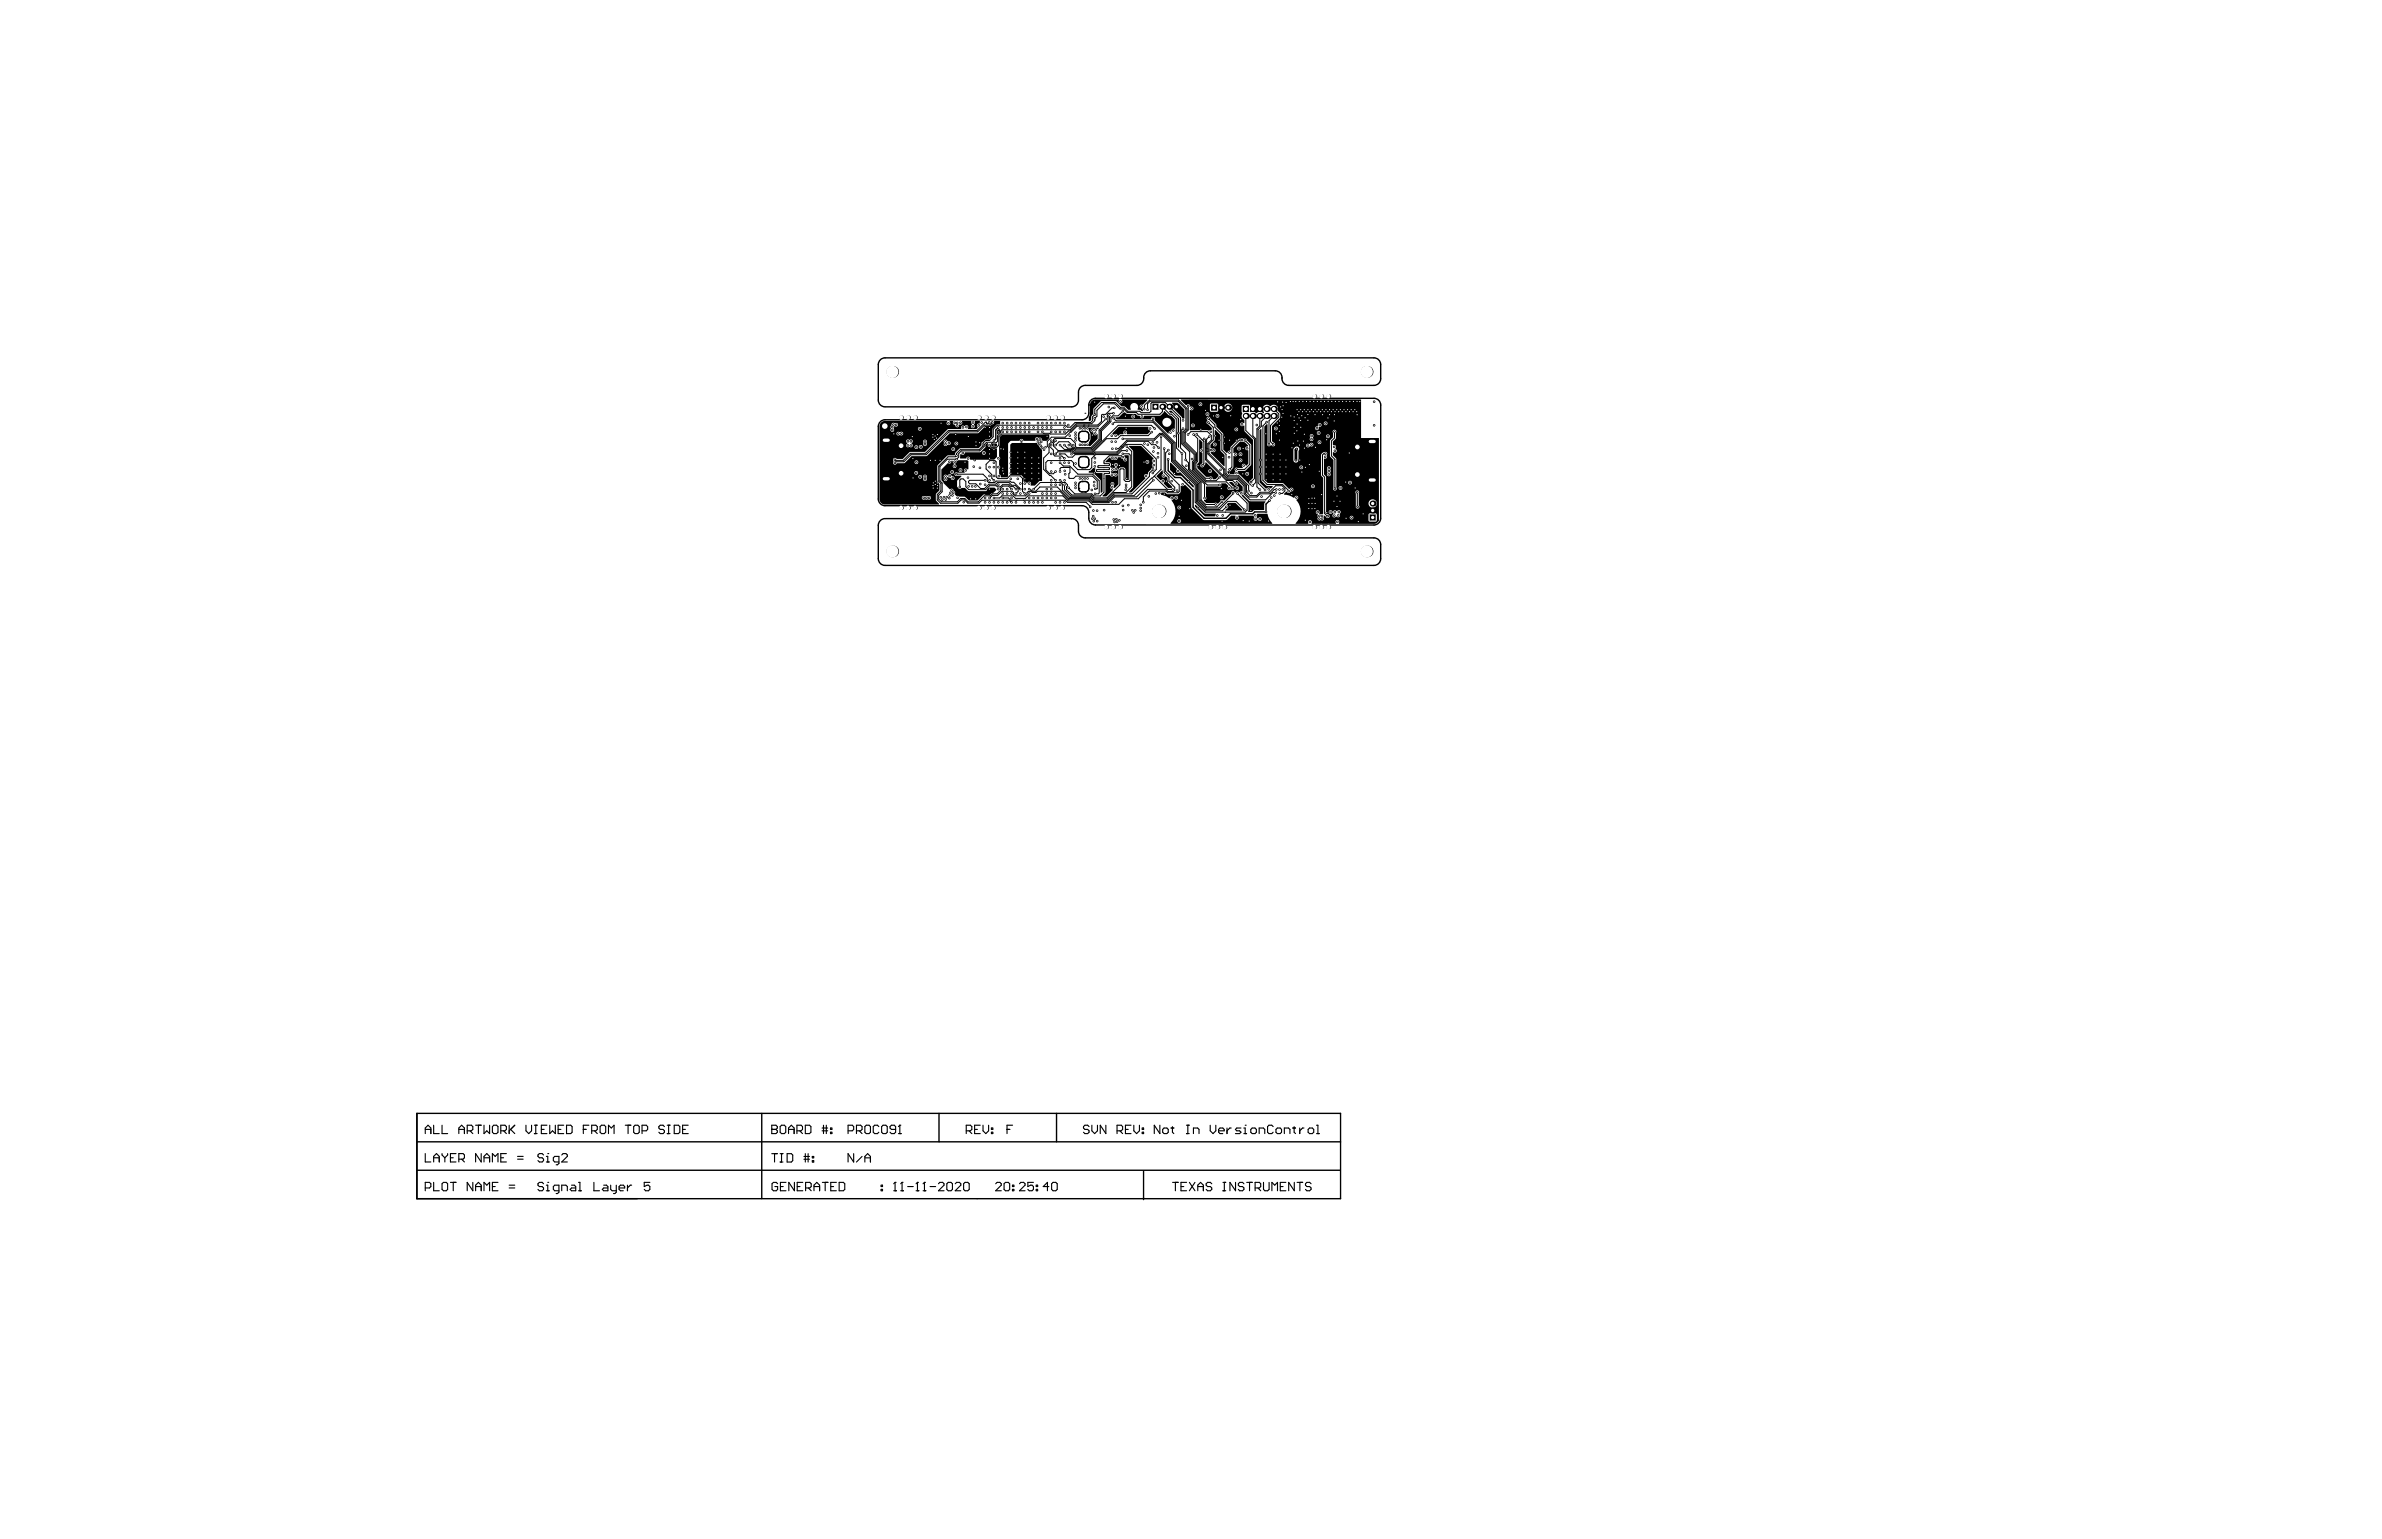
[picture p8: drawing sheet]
<svg xmlns="http://www.w3.org/2000/svg" width="432mm" height="279mm" viewBox="0 0 432 279" stroke-linecap="round" stroke-linejoin="round" font-family="sans-serif">
<g fill="none" stroke="#000" stroke-width=".25">
<path d="M159.5 76.6l.5-.4 .4-.1h35.8a1.22 1.22 0 0 0 1.2-1.2v-1.5a1.22 1.22 0 0 1 1.2-1.2h50.5a1.22 1.22 0 0 1 1.2 1.2v20.6a1.22 1.22 0 0 1-1.2 1.2h-50.5a1.22 1.22 0 0 1-1.2-1.2 1.9 1.9 0 0 0-.5-2.1l-.7-.2h-35.8a1.22 1.22 0 0 1-1.2-1.2v-13.2zM160.4 73.8a1.22 1.22 0 0 1-1.2-1.3v-6.4a1.22 1.22 0 0 1 1.2-1.2h88.7a1.22 1.22 0 0 1 1.2 1.2v2.6a1.22 1.22 0 0 1-1.2 1.2h-15.5a1.24 1.24 0 0 1-1.2-1.5 1.22 1.22 0 0 0-1.2-1.2h-22.7a1.24 1.24 0 0 0-1.2 1.5 1.22 1.22 0 0 1-1.2 1.2h-9.4a1.22 1.22 0 0 0-1.2 1.2v1.4a1.22 1.22 0 0 1-1.2 1.3h-33.8M181 77.5l-.5 .5v1.6l-.3 .3M195.5 79.5h.1M195.5 79.5v-.7a.63 .63 0 0 1 .7-.6h.5a.63 .63 0 0 1 .7 .6v.7a.63 .63 0 0 1-.7 .6M195.5 79.5a.63 .63 0 0 0 .7 .6h.5M197.4 73.4h.1M160.4 94a1.22 1.22 0 0 0-1.2 1.3v6a1.22 1.22 0 0 0 1.2 1.2h88.7a1.22 1.22 0 0 0 1.2-1.2v-2.6a1.22 1.22 0 0 0-1.2-1.2h-52.4a1.22 1.22 0 0 1-1.2-1.2 1.89 1.89 0 0 0-.5-2l-.7-.3h-33.8M195.5 88.6h.1M195.5 88.6a.63 .63 0 0 0 .7 .6h.5M196.2 87.3h.1M196.2 84.8h.1"/>
<path d="M196.2 87.3a.63 .63 0 0 0-.7 .6v.7M196.2 87.3h.5a.63 .63 0 0 1 .7 .6v.7a.63 .63 0 0 1-.7 .6M196.7 89.2h.1M196.7 82.8h.1M196.7 80.1h.1M196.7 82.8h-.5a.63 .63 0 0 0-.7 .6v.8a.63 .63 0 0 0 .7 .6M196.7 82.8a.63 .63 0 0 1 .7 .6v.8a.63 .63 0 0 1-.7 .6h-.5M211.8 83.3v2l1.2 1.3h1l2.3 2.3v3.1l2 2h3.9l.8-.8h4.1l.4-.4h2v-1.4l.7-.7M75.6 201.9v15.4h167.4v-15.4h-167.4v15.4M75.6 212.2h167.4M75.6 207h167.4M138.1 201.9v15.4"/>
<path d="M170.2 201.9v5.1M191.5 201.9v5.1M207.3 212.4v5.1"/>
</g>
<g fill="none" stroke="#000" stroke-width=".2">
<path d="M77.1 204.8h1M77.1 205.5v-1l.5-.5 .5 .5v1M77.1 209.2v1.5h1M77.1 215.4h.8l.2-.3v-.5l-.2-.2h-.8v1.5M78.6 204v1.5h1M78.6 210.7v-1l.5-.5 .5 .5v1M78.6 214.4v1.5h1M78.6 209.9h1M80.1 214.6l.3-.2h.5l.2 .2v1.1l-.2 .2h-.5l-.3-.2zM80.1 204v1.5h1M80.1 209.2v.2l.5 .5M80.6 209.9v.8"/>
<path d="M81.1 209.2v.2l-.5 .5M81.7 214.4h1M81.7 209.9h.5M82.2 214.4v1.5M82.7 209.2h-1v1.5h1M83.2 204.8h1M83.2 210.2h.7l.3-.3v-.5l-.3-.2h-.7v1.5M83.2 205.5v-1l.5-.5 .5 .5v1M83.7 210.2l.5 .5M84.7 205h.8l.2-.2v-.5l-.2-.3h-.8v1.5M85.2 205l.5 .5M85.7 214.4v1.5l-1-1.5v1.5"/>
<path d="M86.2 204h1M86.2 215.9v-1l.5-.5 .5 .5v1M86.2 215.1h1M86.7 204v1.5M87.2 209.2v1.5l-1-1.5v1.5M87.7 204v1.5l.5-.5 .6 .5v-1.5M87.7 210.7v-1l.5-.5 .6 .5v1M87.7 215.9v-1.5l.5 .5 .6-.5v1.5M87.7 209.9h1.1M89.3 204.3l.2-.3h.5l.3 .3v1l-.3 .2h-.5l-.2-.2zM89.3 215.1h.5M89.3 210.7v-1.5l.5 .5 .5-.5v1.5"/>
<path d="M90.3 214.4h-1v1.5h1M90.8 205h.7l.3-.2v-.5l-.3-.3h-.7v1.5M90.8 209.9h.5M91.3 205l.5 .5M91.8 209.2h-1v1.5h1M92.3 215.4h1M92.3 214.9h1M92.3 204v1.5M92.6 204.8l.7 .7M93.3 204l-1 1M93.8 210.2h1M93.8 209.7h1"/>
<path d="M95.3 204v1l.6 .5 .5-.5v-1M96.9 204h.5M96.9 205.5h.5M97.1 204v1.5M98.1 204.8h.5M98.5 214.6l-.2-.2h-.5l-.3 .2v.3l.3 .2h.5l.2 .3v.3l-.2 .2h-.5l-.3-.2M98.5 209.4l-.2-.2h-.5l-.3 .2v.3l.3 .2h.5l.2 .3v.2l-.2 .3h-.5l-.3-.3M99 215.9h.5M99 214.9h.3v1M99 210.7h.5M99 209.7h.3v1M99.1 204h-1v1.5h1"/>
<path d="M99.3 214.4h.1M99.3 209.2h.1M99.7 204v1.5l.5-.5 .5 .5v-1.5M101.2 204.8h.5M101.3 215.9h-.7l-.3-.2v-.6l.3-.2h.7v1.3l-.2 .2h-.3M101.3 210.7h-.7l-.3-.3v-.5l.3-.2h.7v1.2l-.2 .3h-.3M101.8 215.9v-1h.8l.2 .2v.8M101.8 209.4l.3-.2h.5l.2 .2v.3l-1 1h1M102.2 204h-1v1.5h1M102.7 204h.8l.2 .3v1l-.2 .2h-.8zM103.6 214.9h.5l.3 .2v.8h-.8l-.2-.2 .2-.3h.8M104.9 214.4h.2v1.5"/>
<path d="M104.9 215.9h.5M105.7 204.8h.5M106.8 204h-1.1v1.5M107.3 205h.7l.3-.2v-.5l-.3-.3h-.7v1.5M107.7 214.4v1.5h1M107.8 205l.5 .5M108.8 204.3l.2-.3h.5l.3 .3v1l-.3 .2h-.5l-.2-.2zM109.4 214.9h.5l.3 .2v.8h-.8l-.2-.2 .2-.3h.8M110.3 205.5v-1.5l.5 .5 .5-.5v1.5M110.7 214.9v.8l.3 .2h.7M111.7 214.9v1.3l-.2 .2h-.3M112.2 215.4h1v-.3l-.2-.2h-.5l-.3 .2v.6l.3 .2h.5"/>
<path d="M113.3 204h1.1M113.7 214.9v1M113.9 204v1.5M114.5 214.9h-.2l-.6 .5M114.9 204.3l.2-.3h.5l.3 .3v1l-.3 .2h-.5l-.2-.2zM116.4 205h.7l.3-.2v-.5l-.3-.3h-.7v1.5M117.8 214.4h-1v.7l.5-.2h.2l.3 .2v.6l-.3 .2h-.5l-.2-.2M120.4 204.3l-.2-.3h-.5l-.3 .3v.2l.3 .3h.5l.2 .2v.3l-.2 .2h-.5l-.3-.2M121 204h.5M121 205.5h.5M121.2 204v1.5M122.2 204h.8l.2 .3v1l-.2 .2h-.8z"/>
<path d="M123.7 204.8h.5M124.8 204h-1.1v1.5h1.1M139.9 204.8h.1M139.9 204h.8l.2 .3v.2l-.2 .3 .2 .2v.3l-.2 .2h-.8zM139.9 204.8h.8M139.9 209.2h1M140.4 209.2v1.5M141 214.6l-.3-.2h-.5l-.2 .2v1.1l.2 .2h.5l.3-.2v-.6h-.5M141.4 204.3l.3-.3h.5l.2 .3v1l-.2 .2h-.5l-.3-.2zM141.4 210.7h.5M141.4 209.2h.5M141.5 215.1h.5"/>
<path d="M141.7 209.2v1.5M142.5 214.4h-1v1.5h1M142.7 209.2h.7l.3 .2v1l-.3 .3h-.7zM142.9 204.8h1.1M142.9 205.5v-1l.5-.5 .6 .5v1M144 214.4v1.5l-1-1.5v1.5M144.5 205h.7l.3-.2v-.5l-.3-.3h-.7v1.5M144.5 215.1h.5M145 205l.5 .5M145.5 214.4h-1v1.5h1M145.7 210.2h1M145.7 209.7h1"/>
<path d="M146 204h.7l.3 .3v1l-.3 .2h-.7zM146 209.2v1.5M146 215.4h.8l.3-.3v-.5l-.3-.2h-.8v1.5M146.5 209.2v1.5M146.5 215.4l.6 .5M147.3 210.4h.2v.3h-.2zM147.3 209.7h.2v.2h-.2zM147.6 215.1h1M147.6 215.9v-1l.5-.5 .5 .5v1M149 205h1M149 204.5h1M149.1 214.4h1"/>
<path d="M149.3 204v1.5M149.6 214.4v1.5M149.8 204v1.5M150.5 204.5h.3v.3h-.3zM150.5 205.3h.3v.2h-.3zM150.6 215.1h.5M151.6 214.4h-1v1.5h1M152.1 214.4h.8l.2 .2v1.1l-.2 .2h-.8zM153.7 205h.8l.2-.2v-.5l-.2-.3h-.8v1.5M154.7 209.2v1.5l-1-1.5v1.5M155.3 205h.7l.3-.2v-.5l-.3-.3h-.7v1.5M155.8 205l.5 .5"/>
<path d="M156.3 209.7l-1 1M156.8 204.3l.2-.3h.5l.3 .3v1l-.3 .2h-.5l-.2-.2zM156.8 210.7v-1l.5-.5 .5 .5v1M156.8 209.9h1M159.3 204.3l-.2-.3h-.5l-.3 .3v1l.3 .2h.5l.2-.2M159.7 215.7h.3v.2h-.3zM159.7 214.9h.3v.2h-.3zM159.8 204.3l.3-.3h.5l.2 .3v1l-.2 .2h-.5l-.3-.2zM162 215.9h.5M162.3 214.4h.1M162.3 214.4v1.5M162.3 214.4l-.3 .2"/>
<path d="M162.4 204.8h-.8l-.3-.3v-.2l.3-.3h.5l.3 .3v1l-.3 .2h-.5l-.3-.2M162.9 205.5h.5M163.1 204h.1M163.1 204v1.5M163.1 204l-.2 .3M163.3 215.9h.5M163.5 214.4h.1M163.5 214.4v1.5M163.5 214.4l-.2 .2M164.5 215.1h1.1M166.1 215.9h.5M166.3 214.4h.1"/>
<path d="M166.3 214.4v1.5M166.3 214.4l-.2 .2M167.3 215.9h.5M167.6 214.4h.1M167.6 214.4v1.5M167.6 214.4l-.3 .2M168.6 215.1h1M170.1 214.6l.3-.2h.5l.2 .2v.3l-1 1h1M171.6 214.6l.3-.2h.5l.3 .2v1.1l-.3 .2h-.5l-.3-.2zM173.2 214.6l.2-.2h.5l.3 .2v.3l-1 1h1M174.7 214.6l.2-.2h.5l.3 .2v1.1l-.3 .2h-.5l-.2-.2zM175.2 205h.7l.3-.2v-.5l-.3-.3h-.7v1.5"/>
<path d="M175.7 205l.5 .5M176.7 204.8h.5M177.7 204h-1v1.5h1M178.2 204v1l.5 .5 .5-.5v-1M179.7 204.5h.3v.3h-.3zM179.7 205.3h.3v.2h-.3zM180.5 214.6l.2-.2h.6l.2 .2v.3l-1 1h1M182 214.6l.3-.2h.5l.2 .2v1.1l-.2 .2h-.5l-.3-.2zM182.5 204.8h.6M183.5 215.7h.3v.2h-.3zM183.5 214.9h.3v.2h-.3zM183.6 204h-1.1v1.5"/>
<path d="M184.8 214.6l.3-.2h.5l.2 .2v.3l-1 1h1M187.3 214.4h-1v.7l.5-.2h.3l.2 .2v.6l-.2 .2h-.5l-.3-.2M187.8 215.7h.3v.2h-.3zM187.8 214.9h.3v.2h-.3zM190.1 215.1h-1l.8-.7v1.5M190.6 214.6l.3-.2h.5l.2 .2v1.1l-.2 .2h-.5l-.3-.2zM197.4 204.3l-.2-.3h-.5l-.3 .3v.2l.3 .3h.5l.2 .2v.3l-.2 .2h-.5l-.3-.2M197.9 204v1l.5 .5 .5-.5v-1M200.5 204v1.5l-1-1.5v1.5M202.5 205h.8l.2-.2v-.5l-.2-.3h-.8v1.5M203 205l.5 .5M204 204.8h.5"/>
<path d="M205 204h-1v1.5h1M205.5 204v1l.5 .5 .5-.5v-1M207.1 204.5h.2v.3h-.2zM207.1 205.3h.2v.2h-.2zM210.3 204v1.5l-1.1-1.5v1.5M210.8 204.8l.2-.3h.5l.3 .3v.5l-.3 .2h-.5l-.2-.2zM212.3 204.5h.5M212.5 204.3v1l.3 .2M212.6 214.4h1M213.1 214.4v1.5M214.1 215.1h.5M215.1 204h.5"/>
<path d="M215.1 205.5h.5M215.1 214.4h-1v1.5h1M215.3 204v1.5M215.6 214.4l1 1.5M216.3 205.5v-1h.8l.3 .3v.7M216.6 214.4l-1 1.5M217.1 215.1h1M217.1 215.9v-1l.5-.5 .5 .5v1M219.4 204v1l.5 .5 .5-.5v-1M219.7 214.6l-.3-.2h-.5l-.3 .2v.3l.3 .2h.5l.3 .3v.3l-.3 .2h-.5l-.3-.2M220.9 205h1v-.2l-.2-.3h-.5l-.3 .3v.5l.3 .2h.5M221.7 214.4h.5"/>
<path d="M221.7 215.9h.5M221.9 214.4v1.5M222.4 204.5v1M223.2 204.5h-.3l-.5 .5M224 214.4v1.5l-1-1.5v1.5M225 204.5h-.8l-.3 .3 .3 .2h.5l.3 .3-.3 .2h-.8M225.5 205.5h.5M225.5 204.5h.2v1M225.5 214.6l-.3-.2h-.5l-.2 .2v.3l.2 .2h.5l.3 .3v.3l-.3 .2h-.5l-.2-.2M225.7 204h.1M226 214.4h1M226.5 214.4v1.5"/>
<path d="M227 204.5h.5l.3 .3v.5l-.3 .2h-.5l-.3-.2v-.5zM227.5 215.4h.8l.2-.3v-.5l-.2-.2h-.8v1.5M228 215.4l.5 .5M228.3 205.5v-1h.7l.3 .3v.7M229 214.4v1.3l.3 .2h.5l.3-.2v-1.3M230.6 215.9v-1.5l.5 .5 .5-.5v1.5M230.8 204.3l-.3-.3h-.5l-.2 .3v1l.2 .2h.5l.3-.2M231.3 204.8l.3-.3h.5l.2 .3v.5l-.2 .2h-.5l-.3-.2zM232.1 215.1h.5M232.8 205.5v-1h.8l.2 .3v.7M233.1 214.4h-1v1.5h1M234.3 204.5h.5"/>
<path d="M234.6 204.3v1l.2 .2M234.6 214.4v1.5l-1-1.5v1.5M235.1 214.4h1M235.6 204.5v1M235.6 214.4v1.5M236.4 204.5h-.3l-.5 .5M237.1 204.8l.3-.3h.5l.2 .3v.5l-.2 .2h-.5l-.3-.2zM237.7 214.6l-.3-.2h-.5l-.2 .2v.3l.2 .2h.5l.3 .3v.3l-.3 .2h-.5l-.2-.2M238.7 204h.2v1.5M238.7 205.5h.5"/>
</g>
<g fill="#000">
<path d="M180.7 78.1l.3-.3h.3l-.1 .6-.3 .4-.2-.1zM181.2 79.3l.4-.4h7.5l.2-.2h.9v.7l-.5 .5h-.7l-.4-.5h-.3a.34 .34 0 0 0-.5-.1 .34 .34 0 0 0-.1 .5v.1h-2.2a.35 .35 0 0 0-.3-.3 .35 .35 0 0 0-.4 .3h-2.1v6.5l-.1 .2h-1.1l-.1-.4-.3-.2v-1l.2-.3-.2-.3v-1l.2-.3-.2-.3zM197.4 77.5h1.7l.1 .2-.2 .1-.4-.1-.2 .1a.4 .4 0 0 0-.6 0 .4 .4 0 0 0 0 .5l.4 .1a.37 .37 0 0 0 .2 .5 .37 .37 0 0 0 .5-.2h.1v.9l-1.3 1.3h-.3v-.7l.3-.6v-.9l-.3-.6zM197.8 72.8l.7-.4h4.3l.1 .2a.34 .34 0 0 0 0 .4 .34 .34 0 0 0 .5 0 .34 .34 0 0 0 0-.4v-.2h4.6v.1l-.8 .9a.36 .36 0 0 0-.6 .2 .36 .36 0 0 0 .4 .4l.2 .6-.5-.3h-.4l-.1-.1a.72 .72 0 0 0-.6-1.1 .72 .72 0 0 0-.6 1.1l-.1 .1h-.4l-.6-.6h-.6l-1-1h-2.7l-1.4 1.4v.9l-.4 .5v.6l-.2 .2h-.2v-.7l.2-.6v-1.7zM201.6 78.6l1.2-1.2h5.3a.64 .64 0 0 0 .4 .8l-.5 .5h-3.7l-.1-.1a.34 .34 0 0 0 0-.4 .34 .34 0 0 0-.5 0 .34 .34 0 0 0 0 .4l-.1 .1h-.6l-.4 .3a.38 .38 0 0 0-.2-.3 .38 .38 0 0 0-.4 .1zM212.5 73h1l1.2 1.3v1.5a.32 .32 0 0 1-.3 .1 .32 .32 0 0 1-.2-.3l-1.5-1.5v-.6l-.3-.4zM212 74.5l.3-.1 1.4 1.5v5.2l-.1 .1-.1-5.3-.9-1-.5-.1-.2-.2zM228.3 78l.3-.2h.1v9.3l.9 1h1.1v.1l-.3 .4a.6 .6 0 0 0-.9 0l-1.2-1.1zM179.7 80.3l.9 .2 .1 .3-.1 .2h-.8l-.1-.2zM183.1 80.6l.3-.3h1.5l.3-.1 .3 .1h2.2a.33 .33 0 0 1 .3 0 .33 .33 0 0 1 .2 .4l.7 .8v5.7h-.5l-.8 .8h-.8v-.1a.34 .34 0 0 0-.1-.5 .34 .34 0 0 0-.5 .2l-.3-.2-.4-.1v-.8l-.4-.3-2-.1zM197.4 85.4l.3-.1 .4-.4a.26 .26 0 0 1 .4 0 .26 .26 0 0 1 0 .3v.3l.3 .3h1l.1 .1v3.2l-.3 .3-.1-.1v-2.2l-1.3-1.4h-.8zM201.1 82.9h.1a.46 .46 0 0 0 .8 .4 .33 .33 0 0 0 .4 .1 .33 .33 0 0 0 .2-.4l.1-.1h.5l.3 .3a.42 .42 0 0 0 .3 .4 .42 .42 0 0 0 .5-.1l-.1-.4a.42 .42 0 0 1-.4-.6l.8 .1v4.4h-.4l-.2-.1-.1-2-.2-.1h-.6l-.4 .4v2.6l-.6 .7a.52 .52 0 0 1-.1-.7 .34 .34 0 0 0-.5-.4 .34 .34 0 0 0-.1 .6 .39 .39 0 0 0-.1 .4 .39 .39 0 0 0 .4 .3l.1 .1-1.3 1.2h-.6l-.1-.1 .6-.7v-3.1h.7a.59 .59 0 0 0 .9 .2 .34 .34 0 0 0 .5 0 .34 .34 0 0 0 0-.5 .34 .34 0 0 0-.5 .1l-.5-.2-.1-.2 .6-.2a.34 .34 0 0 0 .6-.1 .34 .34 0 0 0-.3-.4v-.2a.34 .34 0 0 0 .3-.5 .34 .34 0 0 0-.6 0 .34 .34 0 0 0 .2 .5 .47 .47 0 0 1-.7 .2 .26 .26 0 0 1-.2-.2 .26 .26 0 0 1 .1-.3v-.2l-.3-.3h-.7z"/>
<path d="M209.6 86.3l1.1-1h.1v.5a.43 .43 0 0 0-.2 .4 .43 .43 0 0 0 .3 .4l.5-.2 .2 .2 .1 .8 .8 .9v.1l-.8 .1-.8-.8 .1-.2a.34 .34 0 0 0 0-.5 .34 .34 0 0 0-.5 .1h-.1zM212.1 83.9h.1l1.1 1.1a.44 .44 0 0 0 .3 .8l.4-.2 2.4 2.5v.3h-.1l-2.1-2.1-1.1-.1-1-1zM216.6 91.6l.1-.1 1.6 1.6h2v.4l-.1 .1h-1.8l-1.8-1.8zM222.7 91.2h1.3l1.2 1.3-.1 .1h-2.9l-.1-.1 .2-.3a.34 .34 0 0 0 .4-.3 .34 .34 0 0 0-.3-.3v-.2zM225.1 89.8l.2-.1 1.2 1.2h2.9v.1l-.2 .4v1.1h-1.7l-.5 .3h-.7v-1.7l-1.2-1.2z"/>
<path d="M159.6 76.7l.7-.4h11.4a.47 .47 0 0 0 .2 .8 .47 .47 0 0 0 .2-.8l.7 .1a.48 .48 0 0 0 .4 .7 .38 .38 0 0 0 .4 .4 .38 .38 0 0 0 .3-.5 .41 .41 0 0 0 .5-.2 .41 .41 0 0 0 0-.5h1.6l.1 .3a.46 .46 0 0 1-.1 .7 .34 .34 0 0 0 .5 .3 .34 .34 0 0 0 .1-.6l.2-.7h.6a.26 .26 0 0 1 .2 .3 .26 .26 0 0 1-.3 .2l-.2 .3 .1 .5-.2 .2h-1.5l-.1-.1a.39 .39 0 0 0 0-.6 .39 .39 0 0 0-.6 .1 .34 .34 0 0 0-.4 0 .34 .34 0 0 0-.1 .5l-.1 .1h-2.4l-4.1 4.1-2.8 .1-1.3 1.2h-1.1a.35 .35 0 0 0-.5-.1 .35 .35 0 0 0 0 .5 .35 .35 0 0 0 0 .6 .35 .35 0 0 0 .6-.2h1.4l1.2-1.3h2.8l4.2-4.1 5.1-.1 1.3-1.2h.8l.4-.4 .3-.1 .1-.5h1.1v.6l-.6 .1-.8 .8v1.3l-.6 .6h-.7l-.6 .5-.1 .5-.5 .6h-3.4l-.8 .7-.1 .6h-1.3l-1.8 1.7-.1 3 .4 .5v1.1l-.6 .7-.1 1 .7 .8-.1 .1h-9.8a1 1 0 0 1-1-1v-13.3zM161.7 76.8l-.1 .3-.2 .2 .1 .4a.35 .35 0 0 0 0 .5 .35 .35 0 0 0 .5 0 .35 .35 0 0 0 0-.5l.1-.4h.1a.35 .35 0 0 0 .5-.1 .35 .35 0 0 0 0-.5 .35 .35 0 0 0-.5 .1l-.3-.1zM166.4 77.8a.35 .35 0 0 0 .7 0 .35 .35 0 0 0-.7 0zM162.6 78.4a.34 .34 0 0 0 0 .5 .34 .34 0 0 0 .5 0 .35 .35 0 0 0 .5 0 .35 .35 0 0 0 0-.5 .35 .35 0 0 0-.4 0l-.4-.1zM164.4 79.8l-.1 .2 .2 .5a.36 .36 0 0 0-.2 .5 .36 .36 0 0 0 .6 0 .34 .34 0 0 0 .5 0 .34 .34 0 0 0-.1-.5v-.2a.36 .36 0 0 0 .1-.5 .36 .36 0 0 0-.6 0l-.2-.1zM171.2 79.8l-.1 .2 .1 .3a.34 .34 0 0 0 0 .5 .34 .34 0 0 0 .5-.1 .37 .37 0 0 0 .6-.2 .37 .37 0 0 0-.5-.4l-.3-.4zM173 80.4a.35 .35 0 0 0 .7 0 .35 .35 0 0 0-.7 0zM167.4 79.8l-.1 .2 .1 .3a.35 .35 0 0 0 0 .5 .35 .35 0 0 0 .5 0 .35 .35 0 0 0 0-.5 .34 .34 0 0 0 0-.5 .34 .34 0 0 0-.5 0zM166.6 81a.35 .35 0 0 0 .7 0 .35 .35 0 0 0-.7 0zM165.8 81.1a.34 .34 0 0 0 .6 0 .34 .34 0 0 0-.6 0zM172.5 81.4a.34 .34 0 0 0 .6 0 .34 .34 0 0 0-.6 0zM165.8 83.8a.35 .35 0 0 0 .7 0 .35 .35 0 0 0-.7 0zM165.8 85.7a.34 .34 0 0 0 .6 0 .34 .34 0 0 0-.6 0zM166.5 86.5a.35 .35 0 0 0 .7 0 .35 .35 0 0 0-.7 0zM167.4 86.2l-.1 .2 .1 .2a.35 .35 0 0 0 0 .5 .35 .35 0 0 0 .5 0 .35 .35 0 0 0 0-.5 .34 .34 0 0 0 0-.4 .34 .34 0 0 0-.5 0zM167.2 90a.34 .34 0 0 0 0 .5 .34 .34 0 0 0 .5 0l.2 .1 .3-.1a.35 .35 0 0 0 .5 0 .35 .35 0 0 0 0-.5 .35 .35 0 0 0-.5 0l-.8-.1z"/>
<path d="M202.3 75.7l.5-.1 .8-.7 .3-.1 .4 .2h1.6l.2 .3a.76 .76 0 0 1 .8 .5h.3l.2-.4h3l.7-.9 .8 .8 .4 .1 .7 .7v1.6l-.2 .1a.51 .51 0 0 0-.6 .3l-.3 .1-.1 .4-2.5-2.5a.34 .34 0 0 0-.2-.5 .34 .34 0 0 0-.4 .3l-.1 .1h-6.2l-.2-.2zM205.1 75.5a.35 .35 0 0 0 .7 0 .35 .35 0 0 0-.7 0z"/>
<path d="M217.4 79.7h.1l.5 .5v1.1a.42 .42 0 0 0-.5 .4 .42 .42 0 0 0 .5 .4v1.9a.36 .36 0 0 0-.4 .3 .36 .36 0 0 0 .2 .4 .36 .36 0 0 0 .5-.3l.3-.6 2.3 2.3-.1 .4-.5 .4h-.4l-.3-.5-1 .1-1.6-1.6v-.8l.4-.4zM219 85.4a.35 .35 0 0 0 .7 0 .35 .35 0 0 0-.7 0z"/>
<path d="M220.2 78l.1-.1 .9 .9v2.8l.8 .9v2l-.1 .1-2.4-2.5 .2-.2a.39 .39 0 0 0 .5 0 .39 .39 0 0 0 .1-.5h-.5l-.4-.2v-.6l.8-.7zM219.9 80.6a.35 .35 0 0 0 .7 0 .35 .35 0 0 0-.7 0z"/>
<path d="M214.1 72.4h32.6v7h3.3v15l-.5 .5-.3 .1h-6.5v-.1a.35 .35 0 0 0 0-.5 .35 .35 0 0 0-.5 0 .35 .35 0 0 0 0 .5v.1h-4.4a.4 .4 0 0 0-.1-.5 .4 .4 0 0 0-.5-.1l-.1 .6h-2.2v-.1a3 3 0 0 0 .1-4.2 .39 .39 0 0 0 .3-.4 .39 .39 0 0 0-.3-.4l-.5 .4a2.99 2.99 0 0 0-1.7-.6l-.1-.1 .6-.5a.42 .42 0 0 0 .4 .3 .42 .42 0 0 0 .4-.3 .34 .34 0 0 0 .4-.3 .34 .34 0 0 0-.3-.4 .34 .34 0 0 0-.4 .2l-.1 .1-1.1-1.1h-2.8l-.6-.6v-9.7l.5-.4 .1 .1v3.4a.34 .34 0 0 0 .1 .5 .34 .34 0 0 0 .5-.2h.1a.34 .34 0 0 0 .6 .1 .34 .34 0 0 0-.3-.5l-.2-.3v-2.8l1.5-1.5v-.8l-.5-.4a.76 .76 0 0 0-.3-1 .76 .76 0 0 0-1 .1 .83 .83 0 0 0-.9-.2 .83 .83 0 0 0-.5 .9l.2 .4v.2a1.06 1.06 0 0 0-1.4 0l-.4-.2h-.7v-1.1l-.2-.2h-1.1l-.2 .2 .1 1.4a.76 .76 0 0 0 .4 1.1v.6a.52 .52 0 0 0-.8 .2 .46 .46 0 0 0 .8 .3v1l1.6 1.6v6.8l-.5 .5a.33 .33 0 0 0-.3 .3 .33 .33 0 0 0 .3 .4v.2h-.1l-1.9-1.9a.49 .49 0 0 1-.3-.7h1.3l1.1-1.1v-3.7l-1-1.1h-.7l-.5 .1-1.5 1.4v.6a.49 .49 0 0 0-.6 .5h-.2l-.5-.6-.1-2.9-1.2-1.2-.1-.5-1-1a.34 .34 0 0 0-.5-.3 .34 .34 0 0 0 0 .6l-.2 .5 1 .9-.1 .4-.5 .1-3.4-.1v-3.7a.36 .36 0 0 0 .6-.1 .36 .36 0 0 0-.5-.4l-.1-.1a.33 .33 0 0 0-.2-.4 .33 .33 0 0 0-.4 .1l-.1 .1-1-1zM217.3 73.3a.34 .34 0 0 0 .6 0 .34 .34 0 0 0-.6 0zM219.4 73.2v1.4h1.4v-1.4zM221.9 73.9a.76 .76 0 0 0 1.5 0 .76 .76 0 0 0-1.5 0zM218.5 75.1a.35 .35 0 0 0 .7 0 .35 .35 0 0 0-.7 0zM220.4 75.4a.34 .34 0 0 0 .6 0 .34 .34 0 0 0-.6 0zM240 76.8a.34 .34 0 0 0 .6 0 .34 .34 0 0 0-.6 0zM239 76.8l-.1 .5a.34 .34 0 0 0-.5 .3 .34 .34 0 0 0 .4 .4 .34 .34 0 0 0 .2-.5l.1-.1a.35 .35 0 0 0 .5-.4 .35 .35 0 0 0-.6-.2zM215.9 77.1a.35 .35 0 0 0 .7 0 .35 .35 0 0 0-.7 0zM230.9 77.7a.35 .35 0 0 0 .7 0 .35 .35 0 0 0-.7 0zM223.8 77.9a.35 .35 0 0 0 .7 0 .35 .35 0 0 0-.7 0zM238.7 78.5a.35 .35 0 0 0 .7 0 .35 .35 0 0 0-.7 0zM240.4 79.1a.35 .35 0 0 0 .7 0 .35 .35 0 0 0-.7 0zM237.5 78.8l-.1 .2 .1 .3a.36 .36 0 0 0-.1 .5 .36 .36 0 0 0 .5 .1 .36 .36 0 0 0 .1-.5 .37 .37 0 0 0 0-.5 .37 .37 0 0 0-.5-.1zM236.9 80.5a.35 .35 0 0 0 0 .6 .35 .35 0 0 0 .5-.2 .37 .37 0 0 0 .7-.1 .37 .37 0 0 0-.5-.5l-.2 .2zM238.9 80.2a.34 .34 0 0 0 .6 0 .34 .34 0 0 0-.6 0zM241.7 78l-.1 .3v1l-.5 .7v2.6l.6 .8v5a.34 .34 0 0 0 .1 .5 .34 .34 0 0 0 .4 0 .34 .34 0 0 0 0-.5v-5.1l-.6-.8v-.5h.1a.34 .34 0 0 0 .6-.1 .34 .34 0 0 0-.2-.5v-.1a.34 .34 0 0 0 0-.5 .34 .34 0 0 0-.4-.1l-.1-.1v-.5l.5-.6 .1-1a.34 .34 0 0 0-.1-.5 .34 .34 0 0 0-.4 0zM239.6 82.3l-.1 3.8 .4 .5v6.5l-.5 .2a.25 .25 0 0 1-.2-.1 .25 .25 0 0 1 0-.3 .35 .35 0 0 0-.4-.3 .35 .35 0 0 0-.3 .4 .35 .35 0 0 0 .4 .3v.5a.35 .35 0 0 0 0 .5 .35 .35 0 0 0 .5 0 .35 .35 0 0 0 .5 0 .35 .35 0 0 0 0-.5l.2-.3 .3 .2a.34 .34 0 0 0 .4 .2 .34 .34 0 0 0 .2-.4 .34 .34 0 0 0-.3-.2l-.3-.3v-6.5l-.4-.5v-2.8a.41 .41 0 0 0 .5-.1 .41 .41 0 0 0 0-.5 .39 .39 0 0 0 0-.6 .39 .39 0 0 0-.5 0zM234.6 81.2l-.1 .4v1.8a.47 .47 0 0 0 .4 .5 .47 .47 0 0 0 .5-.5v-1.6a.49 .49 0 0 0-.1-.8 .49 .49 0 0 0-.7 .2zM235.5 84.7a.35 .35 0 0 0 .7 0 .35 .35 0 0 0-.7 0zM225.7 85.9a.35 .35 0 0 0 .7 0 .35 .35 0 0 0-.7 0zM240.7 84.6l-.1 .3 .1 .8a.38 .38 0 0 0-.1 .5 .38 .38 0 0 0 .6 0 .38 .38 0 0 0-.1-.5l.1-.5a.44 .44 0 0 0 0-.4 .44 .44 0 0 0-.4-.2zM244.4 87.5a.35 .35 0 0 0 .7 0 .35 .35 0 0 0-.7 0zM237.7 88.2a.34 .34 0 0 0 .6 0 .34 .34 0 0 0-.6 0zM242.7 88.5a.34 .34 0 0 0 .6 0 .34 .34 0 0 0-.6 0zM248.1 91.3a.76 .76 0 0 0 1.5 0 .76 .76 0 0 0-1.5 0zM245.8 89l-.1 .3 .1 2.5a.34 .34 0 0 0 .2 .4 .34 .34 0 0 0 .4-.1 .34 .34 0 0 0-.1-.5v-2.1a.34 .34 0 0 0 0-.5 .34 .34 0 0 0-.5 0zM241 92.6a.34 .34 0 0 0 0 .5 .34 .34 0 0 0 .5-.2l.2 .2a.46 .46 0 0 0 .2 .7 .45 .45 0 0 1 .7 0 .49 .49 0 0 0 .3-.7 .34 .34 0 0 0 0-.5 .34 .34 0 0 0-.5 .1 .5 .5 0 0 0-.7 .1l-.4-.3zM244.7 93.9a.34 .34 0 0 0 .6 0 .34 .34 0 0 0-.6 0zM248.2 93.1v1.4h1.3v-1.4z"/>
<path d="M170.6 85.1l1.2-1.1a.36 .36 0 0 0 .4 0 .36 .36 0 0 0 .2-.4l.2-.1 .4 .7a.34 .34 0 0 0-.2 .5 .34 .34 0 0 0 .5 0 .34 .34 0 0 0-.2-.5l.3-.6 .3-.2h1.7l.2 .2-.1 1.5a.4 .4 0 0 0-.5-.1 .4 .4 0 0 0-.2 .4l.1 .2-.1 .1h-1.2a.34 .34 0 0 0-.5 0 .34 .34 0 0 0 0 .5 .34 .34 0 0 0 .5 0h.7v.2l-.8 .8v1a.45 .45 0 0 0 .3 .4 .45 .45 0 0 0 .5-.1h.6l.7 .6h3.1l.6-.7h1l.3 .4-.5 .6h-.3l-.3 .3h-1.2l-1.1 1h-1.6l-.7-.7h-1.5l-.3-.4a.42 .42 0 0 0-.2-.7l-.3-.3-.4 .1-1.6-1.6zM173.8 85.2a.35 .35 0 0 0 .7 0 .35 .35 0 0 0-.7 0zM172.3 85.6a.34 .34 0 0 0 .6 0 .34 .34 0 0 0-.6 0zM171.2 86.2l-.1 .2 .1 .2a.35 .35 0 0 0 0 .5 .35 .35 0 0 0 .4 0 .35 .35 0 0 0 0-.5l.1-.1h.2a.68 .68 0 0 1 .7 .5 .37 .37 0 0 0 .4-.4 .37 .37 0 0 0-.5-.3 .35 .35 0 0 0-.3-.3 .35 .35 0 0 0-.4 .2l-.4-.1z"/>
<path d="M174.1 82.4v-.1a.47 .47 0 0 0 .6 .2 .47 .47 0 0 0 .2-.5h2.8l.9-.9v-.5l.3-.3 .2 .1a.37 .37 0 0 0 0 .5 .37 .37 0 0 0 .4 .1l.2 .3h.9l.1 .1v1.4l-.5 .6h-4.3l-.1-.2a.34 .34 0 0 0-.3-.4 .34 .34 0 0 0-.3 .3h-1.1zM178 82.1a.35 .35 0 0 0 .7 0 .35 .35 0 0 0-.7 0z"/>
<path d="M204.7 80.8h2.1l2.3 2.3v.2a.38 .38 0 0 0-.3 .3 .38 .38 0 0 0 .2 .4 .43 .43 0 0 0-.2 .4 .43 .43 0 0 0 .4 .3l-.4 .2-.7 .8-.1 .3a.37 .37 0 0 0-.5 .1 .37 .37 0 0 0 .1 .5v.1l-2.5 2.6h-.4l-.1-.1 .8-.9v-6.5l-.8-.8zM207.6 83.7a.35 .35 0 0 0 .7 0 .35 .35 0 0 0-.7 0z"/>
<path d="M210.6 89.3h.6l.5 .3h1.9l.4-.4 .1-1.1a.56 .56 0 0 0 .7-.2l1.1 1.1 .1 3.1 2.2 2.2h4l1-.8h.8v.1a.34 .34 0 0 0 0 .5 .34 .34 0 0 0 .5 0 .34 .34 0 0 0 0-.5v-.1h2.6a.35 .35 0 0 1 .3 .2 .35 .35 0 0 1-.1 .4 .34 .34 0 0 0 .2 .3 .34 .34 0 0 0 .4-.2h.2a.34 .34 0 0 0 .5 .2 .34 .34 0 0 0 0-.5 .34 .34 0 0 0-.5 .1 .33 .33 0 0 1-.3-.2 .33 .33 0 0 1 .1-.4v-.2h1.9a2.98 2.98 0 0 0 .8 1.7v.1h-8.7h-9.7v-.1a3.1 3.1 0 0 0 .2-4.2 .38 .38 0 0 0 .4-.3 .38 .38 0 0 0-.4-.4 .38 .38 0 0 0-.4 .3l-1.5-.6zM212.9 90.2a.35 .35 0 0 0 .7 0 .35 .35 0 0 0-.7 0zM213.4 92a.35 .35 0 0 0 .7 0 .35 .35 0 0 0-.7 0zM213.4 94.5a.35 .35 0 0 0 .7 0 .35 .35 0 0 0-.7 0z"/>
<path d="M223.6 81.3l1.2-1.2 .9 .1 .6 .7a.41 .41 0 0 0-.5 .2 .41 .41 0 0 0 0 .4l.5 .2v2.4l-.5 .3a.38 .38 0 0 0-.6-.3 .38 .38 0 0 0 .1 .7l-.9 .1a.34 .34 0 0 0-.5 0 .34 .34 0 0 0 0 .5l-.2 .6h-.9l-.3-.3v-.3l.5 .1 .6-.7 .1-2.1a.37 .37 0 0 0 .5 0 .37 .37 0 0 0 0-.5 .37 .37 0 0 0-.5-.1zM224.3 81.3a.35 .35 0 0 0 .7 0 .35 .35 0 0 0-.7 0zM224.5 82.4a.35 .35 0 0 0 .7 0 .35 .35 0 0 0-.7 0zM224.5 83.5a.35 .35 0 0 0 .7 0 .35 .35 0 0 0-.7 0z"/>
<path d="M218.6 88.3l2.3-.1a.33 .33 0 0 0 .4 0 .33 .33 0 0 0 .1-.4v-.2h.8l.5 .5-.1 .1a.34 .34 0 0 0 0 .5 .34 .34 0 0 0 .5 .1 .4 .4 0 0 0 .5 0 .4 .4 0 0 0 .1-.5l-.9-.8 .1-.1h.4l.4 .3a.34 .34 0 0 0 .4 .3 .34 .34 0 0 0 .3-.3 .34 .34 0 0 0-.3-.3l-.1-.2h.2l1.1 1v.9h-.3a.45 .45 0 0 1-.7 0l-.3 .2a.4 .4 0 0 0-.4-.2 .4 .4 0 0 0-.4 .3l-1.3 1.4a.44 .44 0 0 0-.7 .1l-.4 .4-.4-.2-1.7 .1-.5-.4 .4-.2 .1-.3zM223.9 88.5a.35 .35 0 0 0 .7 0 .35 .35 0 0 0-.7 0zM221.1 90.2a.35 .35 0 0 0 .7 0 .35 .35 0 0 0-.7 0z"/>
<circle cx="168.7" cy="83.5" r=".25"/>
</g>
<g fill="none" stroke="#000" stroke-width=".18">
<path d="M179.3 76.6l-.4 .2-.1-.3h-.2l-1.5 1.5h-5.2l-4.1 4.2h-2.8l-1.2 1.3h-1.5l-.1-.1M179.9 76.6l-.5 .5h-1l-1.2 1.2h-5.2l-4.1 4.1h-2.8l-1.2 1.3h-1.5l-.2 .2M196.4 77.3h.1M196.5 77.1h.1M196.7 74.9h.1M197.3 77.3h.1M197.4 77.1h.1M200.4 76l-1.3 1.3h-3.9l-2.1 2h-2.5l-.7 .7v.9l.3 .3v.9l-1 1v2l2.2 2M201.1 75.3v1.1l-1.6 1.7v1.7l-1.6 1.6h-2.8l-.3-.3h-.4l-.3-.3v-.3l-.4-.4h-1.7l-.6 .6M201.7 76.9l.3-.3h7l3.8 3.7v3.2l4.3 4.3v3.1l1.5 1.5h2.5l1.5-1.5h1.5l1.5 1.5M201.7 74.9h.1M201.8 75.8l.5 .5h6.8l3.9 4v3.1l4.3 4.3v3.1l1.3 1.3h2.3l2.6-2.7"/>
<path d="M201.8 74.9h-.9l-.2 .2 .1 1.3-1.6 1.6v1.7l-1.4 1.5h-2.6l-.3-.3v-.5l-.8-.9h-2.9l-.2 .3v.3l-.8 .4v.3l.8 .8v.8l.2 .3h1.3l.5 .4M202 73.9h-.4l-1.2 1.2h-.6l-.1 .2v1.1l-.7 .7h-3.9l-1 1h-.4l-.6 .6h-2.7l-.1-.1h-1l-.2 .1h-7.6l-.4 .5v1.5l-.5 .4h-.8l-.4-.4M203.5 79.6h.1M203.5 79.6h5.7l1-1h.5l1.9 1.8v3.2l4.3 4.3v3.1l1.6 1.6h3.1l.7-.7M203.5 74.5l-.8 .9h-1l-.3 .3v.8l-1.7 1.7v1.7l-1.8 1.7h-2.9l-.3-.3h-1.2l-.5-.6M207.4 74.2v-.7l1-1h5.3l1.5 1.6v3.8l-.6 .5v1.9l2.1 2v1.2l-.3 .3v1.4l2.2 2.2h3.7l1.1 1.1M208 74.3v-1.1l.5-.5h5.1l1.4 1.5v3.6l-.6 .5v2.1l2.1 2v1l-.4 .3v1.6l2.7 2.6h2.3M208.8 78.3l-.7 .7h-5l-.5 .5h-2l-2.5 2.5h-3.3l-.3-.3h-2.7l-.8-.8v-.6l.4-.4M208.9 76.3h.1M209.3 77.7l-.6-.6h-6l-4.7 4.7h-3.1l-.3-.3h-1.7l-.7-.8M210.5 79.2v5.9l-4.9 4.8h-3.6l-1.1 1h-2.8l-.5-.5h-3.8l-2.1-2.1h-3.2l-.8 .8h-.5l-.6-.4M210.7 73.7v1l-.4 .4h-4l-.3-.3h-1.7l-.6-.6h-.7l-.9-1h-2.1l-1.2 1.2v1.1l-.3 .4v.4l-.6 .5h-2.8l-1.1 1.1h-12.4l-.2 .2v.4l-.6 .5v1l-.2 .3-1.8-.1-.4 .4v.3l-.8 .9h-3.3l-.5 .4v.7l-.4 .4h-1.7l-1.3 1.3v2.6l.4 .4v1.6l-.6 .6v.7l.5 .5h2.9l.6-.6h.7l.6 .6h1.8l1.1-1.1h1.1l.4-.4h.9l.6-.6v-.4l.4-.4h1l.6 .6"/>
<path d="M210.7 73.8l1.3 1.3h.4l.8 .9 .1 5.2 1 1v2.1l3.2 3.2v3.2l1.2 1.2h1.9l.9-.9M214.5 77.7l-.3 .2v2.6l1.5 1.4v3.2l2.7 2.7v2.5M215.4 78.8l.5-.5h3l.7 .7v.8l-.7 .6v1.9l2.9 2.9v.8l.7 .7h1.9l1.3 1.3v1.5l.7 .6h1.4l.6-.6h1.8l.8-.7h.4M215.4 73.6v4.4l-.5 .5v1.6l2 2.1v1.4l-.3 .3v1.2l2.1 2.1h1.7l.7-.7M216.4 78.8l.7 .7v4.2l-.3 .3v1l1.7 1.7h1M216.9 78.7l1 1M217.9 79.7l.3 .3v4.1l-.3 .3M217.9 79.7h.1M218.3 79.6l.2 .2v3.5l3.8 3.8h1.2l.5 .6M219 76.6l.9 .9v2.3l-.7 .7v1.7l2.8 2.9v.8l.6 .6h1.9l1.5 1.5v1.2l.6 .7h1.2l.6-.6h1.7l1.2-1.2h1.1l.5 .5v.4l-.4 .5h-.5M219.1 75.9l1.1 1.1v.5l1.3 1.2v2.9l.8 .8v3.4l.4 .5h1.9l1.7 1.7v1.1M219.2 79.2l-.5 .4v3.7l3.7 3.6h1.9l1.2 1.2v1.5l1.1 1h2.8l1.3-1.3h.6"/>
<path d="M225.1 79.8h-.4l-1.4 1.4v3.5l-.4 .4M225.7 79.9l.9 .8v3.5l-1 .9h-1.5M225.8 75.4v2.7l1.6 1.5v7.2l-.6 .6M227.1 75.4v3.6l.5 .6v7.9l-.5 .6M228.4 75.4v1.8l-.6 .6v10.5l.6 .5M229.6 76.5l-.7 .7v9.9l.8 .8h2.8l1.1 1.2M229.6 75.4l-.9 1v.9l-.6 .6v9.7l1.2 1.2M230.9 74.1l.9 .9v.6l-1.5 1.5v3l.5 .5M230.9 75.4l-.9 .9v4.3M241.9 78.3v1.1l-.5 .6v2.6l.6 .7v5.3M173.4 86h4.8l.8 .8v.4l.2 .3h1.1l.3-.3h2.5l.2 .2h.5l1.2 1.3M174 88.3v-1.3l.2-.2h.4l.5 .5v1l.5 .5h3.1l.7-.7h1.2l.2 .2h.5l.4-.4h1.2l.4 .3h.4l.5 .5"/>
<path d="M178.6 87.1h-2.8l-.2 .2v.2l.2 .2h1.1l.8 .9h.8l.8-.8h1.2l.3-.3h2.1l.5 .5h.6l.6 .5v.6l-.4 .4M179.4 80.7h.1M180.2 87.1l-.4-.4v-.6l-1-1.1v-.8l.6-.7h1l.2 .2v2.7l.3 .4h1.7l.5-.5h1.8l.5 .4v2.4l.4 .4M181.8 90.3h1l.4 .4h9.9l.4 .4h3.4l.7 .8M183.4 91.1l-.5-.4h-4.9l-.5 .5h-2.1l-.6-.6h-.6l-.6 .6h-3.1l-.6-.6v-.9l.7-.7v-1.3l-.4-.4v-2.8l1.7-1.7h1.3l.2-.2v-.4l.7-.7h3.4l.7-.7v-.5l.5-.4h.7l.7-.7v-1.4l.7-.7h12.3l.4 .4h.5l.9-.9h2.8l.4-.4v-.6l.4-.4v-1l1.2-1.2h2.5l1 .9h.6l.6 .7h2.2l.3 .2h1.5l.2-.2v-1.4l.2-.2h2.4l2.8 2.8v5.4l.9 .9v1.3l.5 .5v1.2l2.3 2.3v3.2l.9 .9h1.8M183.8 89.6h.1M183.8 89.7v-.4l-.3-.2h-1.9l-.7 .7h-1l-.5 .5M184.3 90.7h.1M185.6 90.7h.1M192.2 83.9l.6 .6h1.1l1.5 1.5h2.7l1.2 1.2v2.2l-.2 .1h-.6M192.2 85.5v-.5l.2-.2h1.5l.1 .9-.2 .2v.7l.1 .1h.7l.4-.4h3l.9 .9v1.4h-.4M192.2 82.3h.9l.5 .6h.8l.5-.5h3.4l.2-.2h4l1.6-1.6h2.9l2.6 2.6v1.9l-.6 .7"/>
<path d="M194 81.9h.1M195.8 82.9l.9-.1a.6 .6 0 0 1 .7 .6v.8a.6 .6 0 0 1-.7 .6 1.03 1.03 0 0 1-1.1-.3l-.1-1.2zM196.5 87.3h.1M198.3 82.7h.1M202.3 81.4h.5l1.5-1.6h5l1-1h.3l1.8 1.7v3.2l4.3 4.3v3.1l1.7 1.8h7.3l.4-.4v-1.3l-1.8-1.7M203.2 80.9h.1M203.4 81h.1M203.5 82.9l-.2-.3h-2.2l-1 1 .1 .5h.8v.3l-2 .1 .1 .3 2 .1-.1 .3h-2.2l.1 .3 2.2 .1-.1 .3-.9 .1v3.2l-.7 .7h-1.1l-.4-.4h-3.1l-1.1-1.1M203.5 82.3h1.2l.2 .2v4.6l-.2 .2h-.6l-.3-.3v-1.9l-.2-.1h-.4l-.2 .2v2.7l-2.3 2.4h-2.4l-.5-.5h-3.5l-1-1v-.5l.2-.4-.4-.4h-.5l-.4-.4M203.6 81.1h.1M204.3 81.7h-1l-.7 .7h-4l-.7 .7v1.7l-.4 .4h-2.1l-.8-.8v-.5l-.4-.4h-4.3l-.3 .4v1.3l.7 .7h.7l.4-.4M204.3 81l.9 .8v6.5l-1.1 1h-2.2l-1.2 1.2h-2.4l-.6-.5h-3.6l-1.1-1.2v-.9"/>
<path d="M209 85.1l-.6 .7v.6l-3.2 3.2h-3.2l-1.2 1.1h-2.6l-.5-.5h-3.8l-1.3-1.4v-1l-.3-.3h-3.7l-1.2 1.2M209.1 87.1l-3 3h-4.1l-1 1h-3l-.5-.5h-3.8l-1.6-1.5h-4.1l-.2 .2h-.7l-.2-.2h-.5l-.5 .8h-1.9l-.2-.2M209.2 86.3l2.4 2.4h1M210 81.2l-.5-.6h-.7l-.6-.6h-3.8l-2 2h-3.9l-.3 .2h-3.5l-.3-.3h-2.7l-.3 .4M211 81.3v4.4l.9 .8v.8l1.1 1.1v.5l-.3 .2h-1l-.4-.4h-3.3l-1.6 1.7h-2.6l-1 1h-4.8l-.6-.6h-3.8l-.9-.9h-6.4l-.4 .5h-1.8l-.5-.5h-2l-.4 .4h-1M211.8 81.6l-.5 .5v3.4l2.5 2.4v1.2l-.3 .2h-1.8l-.4-.3h-3l-1 1.1v1l-.1-.1M211.8 81.6h.1M218.5 82h.1M218.5 81.2h.1M218.7 81.9h.1M218.7 81.3h.1M218.9 81.9h.1"/>
<path d="M218.9 81.4h.1M219.2 81.8h.1M219.2 81.4h.1M221.6 86.1h.1M222.1 92.9h.1M240.3 82.3h-.3l-.3 .2v3.6l.4 .4v6.6l.6 .5M246 89.3l.1 2.6"/>
<circle cx="196.5" cy="79.2" r="1.01"/>
<circle cx="196.4" cy="88.3" r="1.02"/>
</g>
<path d="M183.7 79.1h.1M183.7 79.1h5.7M189.4 79.1h.1M189.4 79.1h.4" fill="none" stroke="#000" stroke-width=".38"/>
<path d="M235.1 81.4l-.2 .2v1.8" fill="none" stroke="#000" stroke-width=".51"/>
<path d="M183.7 79.1l-2.3 2.3" fill="none" stroke="#000" stroke-width=".46"/>
<circle cx="168.7" cy="83.5" r=".1" fill="#fff"/>
<circle cx="169.5" cy="83.5" r=".25" fill="#000"/>
<circle cx="169.5" cy="83.5" r=".1" fill="#fff"/>
<circle cx="170.4" cy="83.5" r=".25" fill="#000"/>
<circle cx="170.4" cy="83.5" r=".1" fill="#fff"/>
<circle cx="228.5" cy="84.7" r=".25" fill="#000"/>
<circle cx="228.5" cy="84.7" r=".1" fill="#fff"/>
<circle cx="229.5" cy="84.7" r=".25" fill="#000"/>
<circle cx="229.5" cy="84.7" r=".1" fill="#fff"/>
<circle cx="228.5" cy="85.9" r=".25" fill="#000"/>
<circle cx="228.5" cy="85.9" r=".1" fill="#fff"/>
<circle cx="229.5" cy="85.9" r=".25" fill="#000"/>
<circle cx="229.5" cy="85.9" r=".1" fill="#fff"/>
<circle cx="229.5" cy="87" r=".25" fill="#000"/>
<circle cx="229.5" cy="87" r=".1" fill="#fff"/>
<circle cx="230.8" cy="82.4" r=".25" fill="#000"/>
<circle cx="230.8" cy="82.4" r=".1" fill="#fff"/>
<circle cx="230.8" cy="83.4" r=".25" fill="#000"/>
<circle cx="230.8" cy="83.4" r=".1" fill="#fff"/>
<circle cx="229.5" cy="82.4" r=".25" fill="#000"/>
<circle cx="229.5" cy="82.4" r=".1" fill="#fff"/>
<circle cx="229.5" cy="83.4" r=".25" fill="#000"/>
<circle cx="229.5" cy="83.4" r=".1" fill="#fff"/>
<circle cx="228.5" cy="83.4" r=".25" fill="#000"/>
<circle cx="228.5" cy="83.4" r=".1" fill="#fff"/>
<circle cx="233.1" cy="84.7" r=".25" fill="#000"/>
<circle cx="233.1" cy="84.7" r=".1" fill="#fff"/>
<circle cx="232" cy="84.7" r=".25" fill="#000"/>
<circle cx="232" cy="84.7" r=".1" fill="#fff"/>
<circle cx="233.1" cy="83.4" r=".25" fill="#000"/>
<circle cx="233.1" cy="83.4" r=".1" fill="#fff"/>
<circle cx="232" cy="83.4" r=".25" fill="#000"/>
<circle cx="232" cy="83.4" r=".1" fill="#fff"/>
<circle cx="232" cy="82.4" r=".25" fill="#000"/>
<circle cx="232" cy="82.4" r=".1" fill="#fff"/>
<circle cx="233.1" cy="85.9" r=".25" fill="#000"/>
<circle cx="233.1" cy="85.9" r=".1" fill="#fff"/>
<circle cx="232" cy="85.9" r=".25" fill="#000"/>
<circle cx="232" cy="85.9" r=".1" fill="#fff"/>
<circle cx="232" cy="87" r=".25" fill="#000"/>
<circle cx="232" cy="87" r=".1" fill="#fff"/>
<circle cx="230.8" cy="85.9" r=".25" fill="#000"/>
<circle cx="230.8" cy="85.9" r=".1" fill="#fff"/>
<circle cx="230.8" cy="87" r=".25" fill="#000"/>
<circle cx="230.8" cy="87" r=".1" fill="#fff"/>
<circle cx="230.8" cy="84.7" r=".25" fill="#000"/>
<circle cx="230.8" cy="84.7" r=".1" fill="#fff"/>
<circle cx="242.4" cy="91.8" r=".25" fill="#000"/>
<circle cx="242.4" cy="91.8" r=".1" fill="#fff"/>
<circle cx="242.4" cy="89.9" r=".25" fill="#000"/>
<circle cx="242.4" cy="89.9" r=".1" fill="#fff"/>
<circle cx="242.9" cy="90.9" r=".25" fill="#000"/>
<circle cx="242.9" cy="90.9" r=".1" fill="#fff"/>
<circle cx="241.8" cy="90.9" r=".25" fill="#000"/>
<circle cx="241.8" cy="90.9" r=".1" fill="#fff"/>
<circle cx="237.8" cy="90.3" r=".25" fill="#000"/>
<circle cx="237.8" cy="90.3" r=".1" fill="#fff"/>
<circle cx="237.8" cy="92.2" r=".25" fill="#000"/>
<circle cx="237.8" cy="92.2" r=".1" fill="#fff"/>
<circle cx="238.4" cy="91.3" r=".25" fill="#000"/>
<circle cx="238.4" cy="91.3" r=".1" fill="#fff"/>
<circle cx="237.3" cy="91.3" r=".25" fill="#000"/>
<circle cx="237.3" cy="91.3" r=".1" fill="#fff"/>
<circle cx="221" cy="79.8" r=".25" fill="#000"/>
<circle cx="221" cy="79.8" r=".1" fill="#fff"/>
<circle cx="222.9" cy="79.8" r=".25" fill="#000"/>
<circle cx="222.9" cy="79.8" r=".1" fill="#fff"/>
<circle cx="221.9" cy="79.3" r=".25" fill="#000"/>
<circle cx="221.9" cy="79.3" r=".1" fill="#fff"/>
<circle cx="221.9" cy="80.4" r=".25" fill="#000"/>
<circle cx="221.9" cy="80.4" r=".1" fill="#fff"/>
<circle cx="189" cy="91.1" r=".23" fill="#000"/>
<circle cx="189" cy="91.1" r=".1" fill="#fff"/>
<circle cx="242.6" cy="93.5" r=".23" fill="#000"/>
<circle cx="242.6" cy="93.5" r=".1" fill="#fff"/>
<circle cx="241.9" cy="93.5" r=".23" fill="#000"/>
<circle cx="241.9" cy="93.5" r=".1" fill="#fff"/>
<circle cx="198.2" cy="93.6" r=".23" fill="#000"/>
<circle cx="198.2" cy="93.6" r=".1" fill="#fff"/>
<circle cx="198.5" cy="94" r=".23" fill="#000"/>
<circle cx="198.5" cy="94" r=".1" fill="#fff"/>
<circle cx="232.5" cy="88.7" r=".23" fill="#000"/>
<circle cx="232.5" cy="88.7" r=".1" fill="#fff"/>
<circle cx="234.2" cy="89.6" r=".23" fill="#000"/>
<circle cx="234.2" cy="89.6" r=".1" fill="#fff"/>
<circle cx="193" cy="85.4" r=".23" fill="#000"/>
<circle cx="193" cy="85.4" r=".1" fill="#fff"/>
<circle cx="193.1" cy="86" r=".23" fill="#000"/>
<circle cx="193.1" cy="86" r=".1" fill="#fff"/>
<circle cx="190.6" cy="83.9" r=".23" fill="#000"/>
<circle cx="190.6" cy="83.9" r=".1" fill="#fff"/>
<circle cx="192.2" cy="83.1" r=".23" fill="#000"/>
<circle cx="192.2" cy="83.1" r=".1" fill="#fff"/>
<circle cx="190.6" cy="87.1" r=".23" fill="#000"/>
<circle cx="190.6" cy="87.1" r=".1" fill="#fff"/>
<circle cx="193" cy="87.1" r=".23" fill="#000"/>
<circle cx="193" cy="87.1" r=".1" fill="#fff"/>
<circle cx="190.6" cy="85.5" r=".23" fill="#000"/>
<circle cx="190.6" cy="85.5" r=".1" fill="#fff"/>
<circle cx="189.8" cy="77.5" r=".23" fill="#000"/>
<circle cx="189.8" cy="77.5" r=".1" fill="#fff"/>
<circle cx="210.8" cy="87.2" r=".23" fill="#000"/>
<circle cx="210.8" cy="87.2" r=".1" fill="#fff"/>
<circle cx="210" cy="81.2" r=".23" fill="#000"/>
<circle cx="210" cy="81.2" r=".1" fill="#fff"/>
<circle cx="222.8" cy="82.9" r=".23" fill="#000"/>
<circle cx="222.8" cy="82.9" r=".1" fill="#fff"/>
<circle cx="246.1" cy="91.9" r=".23" fill="#000"/>
<circle cx="246.1" cy="91.9" r=".1" fill="#fff"/>
<circle cx="247.1" cy="93.2" r=".23" fill="#000"/>
<circle cx="247.1" cy="93.2" r=".1" fill="#fff"/>
<circle cx="245" cy="93.9" r=".23" fill="#000"/>
<circle cx="245" cy="93.9" r=".1" fill="#fff"/>
<circle cx="246.2" cy="94.6" r=".23" fill="#000"/>
<circle cx="246.2" cy="94.6" r=".1" fill="#fff"/>
<circle cx="165.4" cy="79.2" r=".23" fill="#000"/>
<circle cx="165.4" cy="79.2" r=".1" fill="#fff"/>
<circle cx="238.9" cy="92.9" r=".23" fill="#000"/>
<circle cx="238.9" cy="92.9" r=".1" fill="#fff"/>
<circle cx="238.3" cy="90.3" r=".23" fill="#000"/>
<circle cx="238.3" cy="90.3" r=".1" fill="#fff"/>
<circle cx="237.3" cy="90.4" r=".23" fill="#000"/>
<circle cx="237.3" cy="90.4" r=".1" fill="#fff"/>
<circle cx="238.4" cy="92.2" r=".23" fill="#000"/>
<circle cx="238.4" cy="92.2" r=".1" fill="#fff"/>
<circle cx="237.3" cy="92.2" r=".23" fill="#000"/>
<circle cx="237.3" cy="92.2" r=".1" fill="#fff"/>
<circle cx="237.8" cy="91.3" r=".23" fill="#000"/>
<circle cx="237.8" cy="91.3" r=".1" fill="#fff"/>
<circle cx="246.5" cy="72.8" r=".23" fill="#000"/>
<circle cx="246.5" cy="72.8" r=".1" fill="#fff"/>
<circle cx="245.6" cy="74.3" r=".23" fill="#000"/>
<circle cx="245.6" cy="74.3" r=".1" fill="#fff"/>
<circle cx="245.9" cy="74.6" r=".23" fill="#000"/>
<circle cx="245.9" cy="74.6" r=".1" fill="#fff"/>
<circle cx="249.1" cy="77.1" r=".23" fill="#000"/>
<circle cx="249.1" cy="77.1" r=".1" fill="#fff"/>
<circle cx="249.1" cy="72.8" r=".23" fill="#000"/>
<circle cx="249.1" cy="72.8" r=".1" fill="#fff"/>
<circle cx="246" cy="75.2" r=".23" fill="#000"/>
<circle cx="246" cy="75.2" r=".1" fill="#fff"/>
<circle cx="245.3" cy="74.6" r=".23" fill="#000"/>
<circle cx="245.3" cy="74.6" r=".1" fill="#fff"/>
<circle cx="244.9" cy="74.3" r=".23" fill="#000"/>
<circle cx="244.9" cy="74.3" r=".1" fill="#fff"/>
<circle cx="241.7" cy="74.3" r=".23" fill="#000"/>
<circle cx="241.7" cy="74.3" r=".1" fill="#fff"/>
<circle cx="242.3" cy="74.3" r=".23" fill="#000"/>
<circle cx="242.3" cy="74.3" r=".1" fill="#fff"/>
<circle cx="242" cy="74.6" r=".23" fill="#000"/>
<circle cx="242" cy="74.6" r=".1" fill="#fff"/>
<circle cx="243" cy="74.3" r=".23" fill="#000"/>
<circle cx="243" cy="74.3" r=".1" fill="#fff"/>
<circle cx="242.7" cy="74.6" r=".23" fill="#000"/>
<circle cx="242.7" cy="74.6" r=".1" fill="#fff"/>
<circle cx="243.6" cy="74.3" r=".23" fill="#000"/>
<circle cx="243.6" cy="74.3" r=".1" fill="#fff"/>
<circle cx="243.3" cy="74.6" r=".23" fill="#000"/>
<circle cx="243.3" cy="74.6" r=".1" fill="#fff"/>
<circle cx="244.3" cy="74.3" r=".23" fill="#000"/>
<circle cx="244.3" cy="74.3" r=".1" fill="#fff"/>
<circle cx="244" cy="74.6" r=".23" fill="#000"/>
<circle cx="244" cy="74.6" r=".1" fill="#fff"/>
<circle cx="244.6" cy="74.6" r=".23" fill="#000"/>
<circle cx="244.6" cy="74.6" r=".1" fill="#fff"/>
<circle cx="246" cy="72.8" r=".23" fill="#000"/>
<circle cx="246" cy="72.8" r=".1" fill="#fff"/>
<circle cx="245.3" cy="72.8" r=".23" fill="#000"/>
<circle cx="245.3" cy="72.8" r=".1" fill="#fff"/>
<circle cx="244.7" cy="72.8" r=".23" fill="#000"/>
<circle cx="244.7" cy="72.8" r=".1" fill="#fff"/>
<circle cx="244" cy="72.8" r=".23" fill="#000"/>
<circle cx="244" cy="72.8" r=".1" fill="#fff"/>
<circle cx="243.4" cy="72.8" r=".23" fill="#000"/>
<circle cx="243.4" cy="72.8" r=".1" fill="#fff"/>
<circle cx="242.7" cy="72.8" r=".23" fill="#000"/>
<circle cx="242.7" cy="72.8" r=".1" fill="#fff"/>
<circle cx="241.9" cy="75.2" r=".23" fill="#000"/>
<circle cx="241.9" cy="75.2" r=".1" fill="#fff"/>
<circle cx="240.7" cy="79.1" r=".23" fill="#000"/>
<circle cx="240.7" cy="79.1" r=".1" fill="#fff"/>
<circle cx="209.1" cy="83.6" r=".23" fill="#000"/>
<circle cx="209.1" cy="83.6" r=".1" fill="#fff"/>
<circle cx="191.4" cy="90.3" r=".23" fill="#000"/>
<circle cx="191.4" cy="90.3" r=".1" fill="#fff"/>
<circle cx="209.1" cy="84.3" r=".23" fill="#000"/>
<circle cx="209.1" cy="84.3" r=".1" fill="#fff"/>
<circle cx="191.4" cy="91.1" r=".23" fill="#000"/>
<circle cx="191.4" cy="91.1" r=".1" fill="#fff"/>
<circle cx="240.5" cy="79.7" r=".23" fill="#000"/>
<circle cx="240.5" cy="79.7" r=".1" fill="#fff"/>
<circle cx="224.6" cy="81.3" r=".23" fill="#000"/>
<circle cx="224.6" cy="81.3" r=".1" fill="#fff"/>
<circle cx="224.1" cy="79.8" r=".23" fill="#000"/>
<circle cx="224.1" cy="79.8" r=".1" fill="#fff"/>
<circle cx="244.6" cy="82.1" r=".23" fill="#000"/>
<circle cx="244.6" cy="82.1" r=".1" fill="#fff"/>
<circle cx="213.4" cy="89" r=".23" fill="#000"/>
<circle cx="213.4" cy="89" r=".1" fill="#fff"/>
<circle cx="244.7" cy="87.5" r=".23" fill="#000"/>
<circle cx="244.7" cy="87.5" r=".1" fill="#fff"/>
<circle cx="243.9" cy="87.4" r=".23" fill="#000"/>
<circle cx="243.9" cy="87.4" r=".1" fill="#fff"/>
<circle cx="239.6" cy="89.7" r=".23" fill="#000"/>
<circle cx="239.6" cy="89.7" r=".1" fill="#fff"/>
<circle cx="240.7" cy="93.6" r=".23" fill="#000"/>
<circle cx="240.7" cy="93.6" r=".1" fill="#fff"/>
<circle cx="240.5" cy="92.9" r=".23" fill="#000"/>
<circle cx="240.5" cy="92.9" r=".1" fill="#fff"/>
<circle cx="246" cy="89.3" r=".23" fill="#000"/>
<circle cx="246" cy="89.3" r=".1" fill="#fff"/>
<circle cx="237.1" cy="80.8" r=".23" fill="#000"/>
<circle cx="237.1" cy="80.8" r=".1" fill="#fff"/>
<circle cx="208.5" cy="77.7" r=".23" fill="#000"/>
<circle cx="208.5" cy="77.7" r=".1" fill="#fff"/>
<circle cx="239.2" cy="80.2" r=".23" fill="#000"/>
<circle cx="239.2" cy="80.2" r=".1" fill="#fff"/>
<circle cx="240.3" cy="82.3" r=".23" fill="#000"/>
<circle cx="240.3" cy="82.3" r=".1" fill="#fff"/>
<circle cx="242" cy="81.7" r=".23" fill="#000"/>
<circle cx="242" cy="81.7" r=".1" fill="#fff"/>
<circle cx="240.2" cy="82.8" r=".23" fill="#000"/>
<circle cx="240.2" cy="82.8" r=".1" fill="#fff"/>
<circle cx="237.7" cy="80.6" r=".23" fill="#000"/>
<circle cx="237.7" cy="80.6" r=".1" fill="#fff"/>
<circle cx="211.8" cy="81.6" r=".23" fill="#000"/>
<circle cx="211.8" cy="81.6" r=".1" fill="#fff"/>
<circle cx="211" cy="81.3" r=".23" fill="#000"/>
<circle cx="211" cy="81.3" r=".1" fill="#fff"/>
<circle cx="211.1" cy="89.6" r=".23" fill="#000"/>
<circle cx="211.1" cy="89.6" r=".1" fill="#fff"/>
<circle cx="212.6" cy="88.7" r=".23" fill="#000"/>
<circle cx="212.6" cy="88.7" r=".1" fill="#fff"/>
<circle cx="207.3" cy="91.1" r=".23" fill="#000"/>
<circle cx="207.3" cy="91.1" r=".1" fill="#fff"/>
<circle cx="210.2" cy="89.4" r=".23" fill="#000"/>
<circle cx="210.2" cy="89.4" r=".1" fill="#fff"/>
<circle cx="205.3" cy="92.5" r=".23" fill="#000"/>
<circle cx="205.3" cy="92.5" r=".1" fill="#fff"/>
<circle cx="204.5" cy="91.6" r=".23" fill="#000"/>
<circle cx="204.5" cy="91.6" r=".1" fill="#fff"/>
<circle cx="197.6" cy="91.9" r=".23" fill="#000"/>
<circle cx="197.6" cy="91.9" r=".1" fill="#fff"/>
<circle cx="181.8" cy="90.3" r=".23" fill="#000"/>
<circle cx="181.8" cy="90.3" r=".1" fill="#fff"/>
<circle cx="241.9" cy="81" r=".23" fill="#000"/>
<circle cx="241.9" cy="81" r=".1" fill="#fff"/>
<circle cx="241.9" cy="78.3" r=".23" fill="#000"/>
<circle cx="241.9" cy="78.3" r=".1" fill="#fff"/>
<circle cx="237.8" cy="79" r=".23" fill="#000"/>
<circle cx="237.8" cy="79" r=".1" fill="#fff"/>
<circle cx="237.7" cy="79.6" r=".23" fill="#000"/>
<circle cx="237.7" cy="79.6" r=".1" fill="#fff"/>
<circle cx="239.2" cy="77.1" r=".23" fill="#000"/>
<circle cx="239.2" cy="77.1" r=".1" fill="#fff"/>
<circle cx="238.7" cy="77.7" r=".23" fill="#000"/>
<circle cx="238.7" cy="77.7" r=".1" fill="#fff"/>
<circle cx="239" cy="78.5" r=".23" fill="#000"/>
<circle cx="239" cy="78.5" r=".1" fill="#fff"/>
<circle cx="240.7" cy="75.8" r=".23" fill="#000"/>
<circle cx="240.7" cy="75.8" r=".1" fill="#fff"/>
<circle cx="241.9" cy="76.3" r=".23" fill="#000"/>
<circle cx="241.9" cy="76.3" r=".1" fill="#fff"/>
<circle cx="240.3" cy="76.8" r=".23" fill="#000"/>
<circle cx="240.3" cy="76.8" r=".1" fill="#fff"/>
<circle cx="240.9" cy="84.9" r=".23" fill="#000"/>
<circle cx="240.9" cy="84.9" r=".1" fill="#fff"/>
<circle cx="240.9" cy="85.4" r=".23" fill="#000"/>
<circle cx="240.9" cy="85.4" r=".1" fill="#fff"/>
<circle cx="240.9" cy="86" r=".23" fill="#000"/>
<circle cx="240.9" cy="86" r=".1" fill="#fff"/>
<circle cx="242" cy="88.6" r=".23" fill="#000"/>
<circle cx="242" cy="88.6" r=".1" fill="#fff"/>
<circle cx="243" cy="88.5" r=".23" fill="#000"/>
<circle cx="243" cy="88.5" r=".1" fill="#fff"/>
<circle cx="245.7" cy="88.5" r=".23" fill="#000"/>
<circle cx="245.7" cy="88.5" r=".1" fill="#fff"/>
<circle cx="204.1" cy="88.8" r=".23" fill="#000"/>
<circle cx="204.1" cy="88.8" r=".1" fill="#fff"/>
<circle cx="204.1" cy="87.9" r=".23" fill="#000"/>
<circle cx="204.1" cy="87.9" r=".1" fill="#fff"/>
<circle cx="202.5" cy="94.6" r=".23" fill="#000"/>
<circle cx="202.5" cy="94.6" r=".1" fill="#fff"/>
<circle cx="198.3" cy="94.5" r=".23" fill="#000"/>
<circle cx="198.3" cy="94.5" r=".1" fill="#fff"/>
<circle cx="188.4" cy="80.4" r=".23" fill="#000"/>
<circle cx="188.4" cy="80.4" r=".1" fill="#fff"/>
<circle cx="169.5" cy="87.8" r=".23" fill="#000"/>
<circle cx="169.5" cy="87.8" r=".1" fill="#fff"/>
<circle cx="188.7" cy="80.8" r=".23" fill="#000"/>
<circle cx="188.7" cy="80.8" r=".1" fill="#fff"/>
<circle cx="188" cy="79.6" r=".23" fill="#000"/>
<circle cx="188" cy="79.6" r=".1" fill="#fff"/>
<circle cx="189.5" cy="81.1" r=".23" fill="#000"/>
<circle cx="189.5" cy="81.1" r=".1" fill="#fff"/>
<circle cx="189" cy="81.2" r=".23" fill="#000"/>
<circle cx="189" cy="81.2" r=".1" fill="#fff"/>
<circle cx="188.8" cy="80.1" r=".23" fill="#000"/>
<circle cx="188.8" cy="80.1" r=".1" fill="#fff"/>
<circle cx="189.3" cy="81.5" r=".23" fill="#000"/>
<circle cx="189.3" cy="81.5" r=".1" fill="#fff"/>
<circle cx="188.5" cy="79.7" r=".23" fill="#000"/>
<circle cx="188.5" cy="79.7" r=".1" fill="#fff"/>
<circle cx="188.2" cy="80" r=".23" fill="#000"/>
<circle cx="188.2" cy="80" r=".1" fill="#fff"/>
<circle cx="204.1" cy="88.4" r=".23" fill="#000"/>
<circle cx="204.1" cy="88.4" r=".1" fill="#fff"/>
<circle cx="172.3" cy="89.4" r=".23" fill="#000"/>
<circle cx="172.3" cy="89.4" r=".1" fill="#fff"/>
<circle cx="172.6" cy="89.8" r=".23" fill="#000"/>
<circle cx="172.6" cy="89.8" r=".1" fill="#fff"/>
<circle cx="172.1" cy="89.8" r=".23" fill="#000"/>
<circle cx="172.1" cy="89.8" r=".1" fill="#fff"/>
<circle cx="171.6" cy="90.1" r=".23" fill="#000"/>
<circle cx="171.6" cy="90.1" r=".1" fill="#fff"/>
<circle cx="171.4" cy="90.6" r=".23" fill="#000"/>
<circle cx="171.4" cy="90.6" r=".1" fill="#fff"/>
<circle cx="170.8" cy="90.6" r=".23" fill="#000"/>
<circle cx="170.8" cy="90.6" r=".1" fill="#fff"/>
<circle cx="171.1" cy="90.2" r=".23" fill="#000"/>
<circle cx="171.1" cy="90.2" r=".1" fill="#fff"/>
<circle cx="170.5" cy="90.2" r=".23" fill="#000"/>
<circle cx="170.5" cy="90.2" r=".1" fill="#fff"/>
<circle cx="172.1" cy="90.3" r=".23" fill="#000"/>
<circle cx="172.1" cy="90.3" r=".1" fill="#fff"/>
<circle cx="172.5" cy="88.9" r=".23" fill="#000"/>
<circle cx="172.5" cy="88.9" r=".1" fill="#fff"/>
<circle cx="172.8" cy="89.3" r=".23" fill="#000"/>
<circle cx="172.8" cy="89.3" r=".1" fill="#fff"/>
<circle cx="198.9" cy="94.5" r=".23" fill="#000"/>
<circle cx="198.9" cy="94.5" r=".1" fill="#fff"/>
<circle cx="198" cy="94" r=".23" fill="#000"/>
<circle cx="198" cy="94" r=".1" fill="#fff"/>
<circle cx="202" cy="94.6" r=".23" fill="#000"/>
<circle cx="202" cy="94.6" r=".1" fill="#fff"/>
<circle cx="201.9" cy="94.2" r=".23" fill="#000"/>
<circle cx="201.9" cy="94.2" r=".1" fill="#fff"/>
<circle cx="202.9" cy="94.3" r=".23" fill="#000"/>
<circle cx="202.9" cy="94.3" r=".1" fill="#fff"/>
<circle cx="202.4" cy="94.1" r=".23" fill="#000"/>
<circle cx="202.4" cy="94.1" r=".1" fill="#fff"/>
<circle cx="172" cy="80.4" r=".23" fill="#000"/>
<circle cx="172" cy="80.4" r=".1" fill="#fff"/>
<circle cx="171.4" cy="80.5" r=".23" fill="#000"/>
<circle cx="171.4" cy="80.5" r=".1" fill="#fff"/>
<circle cx="171.4" cy="80" r=".23" fill="#000"/>
<circle cx="171.4" cy="80" r=".1" fill="#fff"/>
<circle cx="169.8" cy="79.4" r=".23" fill="#000"/>
<circle cx="169.8" cy="79.4" r=".1" fill="#fff"/>
<circle cx="209.3" cy="77.7" r=".23" fill="#000"/>
<circle cx="209.3" cy="77.7" r=".1" fill="#fff"/>
<circle cx="232.1" cy="73.8" r=".23" fill="#000"/>
<circle cx="232.1" cy="73.8" r=".1" fill="#fff"/>
<circle cx="232.4" cy="74.3" r=".23" fill="#000"/>
<circle cx="232.4" cy="74.3" r=".1" fill="#fff"/>
<circle cx="232.6" cy="73.6" r=".23" fill="#000"/>
<circle cx="232.6" cy="73.6" r=".1" fill="#fff"/>
<circle cx="209.5" cy="89.5" r=".23" fill="#000"/>
<circle cx="209.5" cy="89.5" r=".1" fill="#fff"/>
<circle cx="197.9" cy="88.8" r=".23" fill="#000"/>
<circle cx="197.9" cy="88.8" r=".1" fill="#fff"/>
<circle cx="198.5" cy="88.6" r=".23" fill="#000"/>
<circle cx="198.5" cy="88.6" r=".1" fill="#fff"/>
<circle cx="195" cy="84" r=".23" fill="#000"/>
<circle cx="195" cy="84" r=".1" fill="#fff"/>
<circle cx="235.1" cy="74.3" r=".23" fill="#000"/>
<circle cx="235.1" cy="74.3" r=".1" fill="#fff"/>
<circle cx="235.5" cy="74.6" r=".23" fill="#000"/>
<circle cx="235.5" cy="74.6" r=".1" fill="#fff"/>
<circle cx="198.4" cy="72.9" r=".23" fill="#000"/>
<circle cx="198.4" cy="72.9" r=".1" fill="#fff"/>
<circle cx="182.6" cy="78.3" r=".23" fill="#000"/>
<circle cx="182.6" cy="78.3" r=".1" fill="#fff"/>
<circle cx="235" cy="90.2" r=".23" fill="#000"/>
<circle cx="235" cy="90.2" r=".1" fill="#fff"/>
<circle cx="234.9" cy="83.4" r=".23" fill="#000"/>
<circle cx="234.9" cy="83.4" r=".1" fill="#fff"/>
<circle cx="209.9" cy="82.9" r=".23" fill="#000"/>
<circle cx="209.9" cy="82.9" r=".1" fill="#fff"/>
<circle cx="190.6" cy="90.3" r=".23" fill="#000"/>
<circle cx="190.6" cy="90.3" r=".1" fill="#fff"/>
<circle cx="209.9" cy="82.2" r=".23" fill="#000"/>
<circle cx="209.9" cy="82.2" r=".1" fill="#fff"/>
<circle cx="190.6" cy="89.5" r=".23" fill="#000"/>
<circle cx="190.6" cy="89.5" r=".1" fill="#fff"/>
<circle cx="209.1" cy="81.9" r=".23" fill="#000"/>
<circle cx="209.1" cy="81.9" r=".1" fill="#fff"/>
<circle cx="189.8" cy="89.5" r=".23" fill="#000"/>
<circle cx="189.8" cy="89.5" r=".1" fill="#fff"/>
<circle cx="209.2" cy="81.1" r=".23" fill="#000"/>
<circle cx="209.2" cy="81.1" r=".1" fill="#fff"/>
<circle cx="189.8" cy="90.3" r=".23" fill="#000"/>
<circle cx="189.8" cy="90.3" r=".1" fill="#fff"/>
<circle cx="170.6" cy="76.7" r=".23" fill="#000"/>
<circle cx="170.6" cy="76.7" r=".1" fill="#fff"/>
<circle cx="186.6" cy="77.5" r=".23" fill="#000"/>
<circle cx="186.6" cy="77.5" r=".1" fill="#fff"/>
<circle cx="162.5" cy="77" r=".23" fill="#000"/>
<circle cx="162.5" cy="77" r=".1" fill="#fff"/>
<circle cx="189.8" cy="76.7" r=".23" fill="#000"/>
<circle cx="189.8" cy="76.7" r=".1" fill="#fff"/>
<circle cx="161.8" cy="78" r=".23" fill="#000"/>
<circle cx="161.8" cy="78" r=".1" fill="#fff"/>
<circle cx="187" cy="84" r=".23" fill="#000"/>
<circle cx="187" cy="84" r=".1" fill="#fff"/>
<circle cx="185.8" cy="83" r=".23" fill="#000"/>
<circle cx="185.8" cy="83" r=".1" fill="#fff"/>
<circle cx="185.8" cy="84.9" r=".23" fill="#000"/>
<circle cx="185.8" cy="84.9" r=".1" fill="#fff"/>
<circle cx="185.8" cy="84" r=".23" fill="#000"/>
<circle cx="185.8" cy="84" r=".1" fill="#fff"/>
<circle cx="185.8" cy="85.8" r=".23" fill="#000"/>
<circle cx="185.8" cy="85.8" r=".1" fill="#fff"/>
<circle cx="185.8" cy="82" r=".23" fill="#000"/>
<circle cx="185.8" cy="82" r=".1" fill="#fff"/>
<circle cx="181.1" cy="86.3" r=".23" fill="#000"/>
<circle cx="181.1" cy="86.3" r=".1" fill="#fff"/>
<circle cx="181.4" cy="81.4" r=".23" fill="#000"/>
<circle cx="181.4" cy="81.4" r=".1" fill="#fff"/>
<circle cx="181.9" cy="81.4" r=".23" fill="#000"/>
<circle cx="181.9" cy="81.4" r=".1" fill="#fff"/>
<circle cx="165.5" cy="83.1" r=".23" fill="#000"/>
<circle cx="165.5" cy="83.1" r=".1" fill="#fff"/>
<circle cx="173.2" cy="78.8" r=".23" fill="#000"/>
<circle cx="173.2" cy="78.8" r=".1" fill="#fff"/>
<circle cx="172.8" cy="81.4" r=".23" fill="#000"/>
<circle cx="172.8" cy="81.4" r=".1" fill="#fff"/>
<circle cx="175.2" cy="77.4" r=".23" fill="#000"/>
<circle cx="175.2" cy="77.4" r=".1" fill="#fff"/>
<circle cx="166.7" cy="77.8" r=".23" fill="#000"/>
<circle cx="166.7" cy="77.8" r=".1" fill="#fff"/>
<circle cx="209.7" cy="80.2" r=".23" fill="#000"/>
<circle cx="209.7" cy="80.2" r=".1" fill="#fff"/>
<circle cx="209" cy="80.2" r=".23" fill="#000"/>
<circle cx="209" cy="80.2" r=".1" fill="#fff"/>
<circle cx="188.2" cy="90.3" r=".23" fill="#000"/>
<circle cx="188.2" cy="90.3" r=".1" fill="#fff"/>
<circle cx="189" cy="90.3" r=".23" fill="#000"/>
<circle cx="189" cy="90.3" r=".1" fill="#fff"/>
<circle cx="175.5" cy="79.1" r=".23" fill="#000"/>
<circle cx="175.5" cy="79.1" r=".1" fill="#fff"/>
<circle cx="179.4" cy="83.1" r=".23" fill="#000"/>
<circle cx="179.4" cy="83.1" r=".1" fill="#fff"/>
<circle cx="193" cy="83.1" r=".23" fill="#000"/>
<circle cx="193" cy="83.1" r=".1" fill="#fff"/>
<circle cx="193.8" cy="83.9" r=".23" fill="#000"/>
<circle cx="193.8" cy="83.9" r=".1" fill="#fff"/>
<circle cx="188.2" cy="76.7" r=".23" fill="#000"/>
<circle cx="188.2" cy="76.7" r=".1" fill="#fff"/>
<circle cx="185.2" cy="79.9" r=".23" fill="#000"/>
<circle cx="185.2" cy="79.9" r=".1" fill="#fff"/>
<circle cx="186.6" cy="76.7" r=".23" fill="#000"/>
<circle cx="186.6" cy="76.7" r=".1" fill="#fff"/>
<circle cx="185" cy="76.7" r=".23" fill="#000"/>
<circle cx="185" cy="76.7" r=".1" fill="#fff"/>
<circle cx="182.6" cy="76.7" r=".23" fill="#000"/>
<circle cx="182.6" cy="76.7" r=".1" fill="#fff"/>
<circle cx="193" cy="76.7" r=".23" fill="#000"/>
<circle cx="193" cy="76.7" r=".1" fill="#fff"/>
<circle cx="187.4" cy="77.5" r=".23" fill="#000"/>
<circle cx="187.4" cy="77.5" r=".1" fill="#fff"/>
<circle cx="189" cy="76.7" r=".23" fill="#000"/>
<circle cx="189" cy="76.7" r=".1" fill="#fff"/>
<circle cx="186.6" cy="78.3" r=".23" fill="#000"/>
<circle cx="186.6" cy="78.3" r=".1" fill="#fff"/>
<circle cx="185" cy="77.5" r=".23" fill="#000"/>
<circle cx="185" cy="77.5" r=".1" fill="#fff"/>
<circle cx="182.6" cy="77.5" r=".23" fill="#000"/>
<circle cx="182.6" cy="77.5" r=".1" fill="#fff"/>
<circle cx="185" cy="78.3" r=".23" fill="#000"/>
<circle cx="185" cy="78.3" r=".1" fill="#fff"/>
<circle cx="183.4" cy="76.7" r=".23" fill="#000"/>
<circle cx="183.4" cy="76.7" r=".1" fill="#fff"/>
<circle cx="184.2" cy="76.7" r=".23" fill="#000"/>
<circle cx="184.2" cy="76.7" r=".1" fill="#fff"/>
<circle cx="185.8" cy="76.7" r=".23" fill="#000"/>
<circle cx="185.8" cy="76.7" r=".1" fill="#fff"/>
<circle cx="174.1" cy="76.7" r=".23" fill="#000"/>
<circle cx="174.1" cy="76.7" r=".1" fill="#fff"/>
<circle cx="174.6" cy="77.5" r=".23" fill="#000"/>
<circle cx="174.6" cy="77.5" r=".1" fill="#fff"/>
<circle cx="173.4" cy="80.4" r=".23" fill="#000"/>
<circle cx="173.4" cy="80.4" r=".1" fill="#fff"/>
<circle cx="176.4" cy="76.6" r=".23" fill="#000"/>
<circle cx="176.4" cy="76.6" r=".1" fill="#fff"/>
<circle cx="177.9" cy="76.6" r=".23" fill="#000"/>
<circle cx="177.9" cy="76.6" r=".1" fill="#fff"/>
<circle cx="177.4" cy="77.1" r=".23" fill="#000"/>
<circle cx="177.4" cy="77.1" r=".1" fill="#fff"/>
<circle cx="162.2" cy="83.4" r=".23" fill="#000"/>
<circle cx="162.2" cy="83.4" r=".1" fill="#fff"/>
<circle cx="162.2" cy="83.9" r=".23" fill="#000"/>
<circle cx="162.2" cy="83.9" r=".1" fill="#fff"/>
<circle cx="179.9" cy="76.6" r=".23" fill="#000"/>
<circle cx="179.9" cy="76.6" r=".1" fill="#fff"/>
<circle cx="179.3" cy="76.6" r=".23" fill="#000"/>
<circle cx="179.3" cy="76.6" r=".1" fill="#fff"/>
<circle cx="189.8" cy="79.1" r=".23" fill="#000"/>
<circle cx="189.8" cy="79.1" r=".1" fill="#fff"/>
<circle cx="191.4" cy="76.7" r=".23" fill="#000"/>
<circle cx="191.4" cy="76.7" r=".1" fill="#fff"/>
<circle cx="181" cy="83.1" r=".23" fill="#000"/>
<circle cx="181" cy="83.1" r=".1" fill="#fff"/>
<circle cx="183.2" cy="83" r=".23" fill="#000"/>
<circle cx="183.2" cy="83" r=".1" fill="#fff"/>
<circle cx="183.2" cy="84" r=".23" fill="#000"/>
<circle cx="183.2" cy="84" r=".1" fill="#fff"/>
<circle cx="181" cy="78.3" r=".23" fill="#000"/>
<circle cx="181" cy="78.3" r=".1" fill="#fff"/>
<circle cx="180.2" cy="80.7" r=".23" fill="#000"/>
<circle cx="180.2" cy="80.7" r=".1" fill="#fff"/>
<circle cx="181" cy="84.7" r=".23" fill="#000"/>
<circle cx="181" cy="84.7" r=".1" fill="#fff"/>
<circle cx="181.8" cy="85.4" r=".23" fill="#000"/>
<circle cx="181.8" cy="85.4" r=".1" fill="#fff"/>
<circle cx="193.7" cy="88.4" r=".23" fill="#000"/>
<circle cx="193.7" cy="88.4" r=".1" fill="#fff"/>
<circle cx="195.8" cy="86.8" r=".23" fill="#000"/>
<circle cx="195.8" cy="86.8" r=".1" fill="#fff"/>
<circle cx="196.2" cy="86.8" r=".23" fill="#000"/>
<circle cx="196.2" cy="86.8" r=".1" fill="#fff"/>
<circle cx="196.7" cy="86.8" r=".23" fill="#000"/>
<circle cx="196.7" cy="86.8" r=".1" fill="#fff"/>
<circle cx="197.1" cy="86.7" r=".23" fill="#000"/>
<circle cx="197.1" cy="86.7" r=".1" fill="#fff"/>
<circle cx="195" cy="88.5" r=".23" fill="#000"/>
<circle cx="195" cy="88.5" r=".1" fill="#fff"/>
<circle cx="195" cy="88" r=".23" fill="#000"/>
<circle cx="195" cy="88" r=".1" fill="#fff"/>
<circle cx="195" cy="87.5" r=".23" fill="#000"/>
<circle cx="195" cy="87.5" r=".1" fill="#fff"/>
<circle cx="197.1" cy="80.7" r=".23" fill="#000"/>
<circle cx="197.1" cy="80.7" r=".1" fill="#fff"/>
<circle cx="196.7" cy="80.7" r=".23" fill="#000"/>
<circle cx="196.7" cy="80.7" r=".1" fill="#fff"/>
<circle cx="196.2" cy="80.7" r=".23" fill="#000"/>
<circle cx="196.2" cy="80.7" r=".1" fill="#fff"/>
<circle cx="195.8" cy="80.7" r=".23" fill="#000"/>
<circle cx="195.8" cy="80.7" r=".1" fill="#fff"/>
<circle cx="173.6" cy="90.3" r=".23" fill="#000"/>
<circle cx="173.6" cy="90.3" r=".1" fill="#fff"/>
<circle cx="166.8" cy="86.5" r=".23" fill="#000"/>
<circle cx="166.8" cy="86.5" r=".1" fill="#fff"/>
<circle cx="172.1" cy="86.3" r=".23" fill="#000"/>
<circle cx="172.1" cy="86.3" r=".1" fill="#fff"/>
<circle cx="237.1" cy="76.2" r=".23" fill="#000"/>
<circle cx="237.1" cy="76.2" r=".1" fill="#fff"/>
<circle cx="235.8" cy="76.2" r=".23" fill="#000"/>
<circle cx="235.8" cy="76.2" r=".1" fill="#fff"/>
<circle cx="231.5" cy="76.7" r=".23" fill="#000"/>
<circle cx="231.5" cy="76.7" r=".1" fill="#fff"/>
<circle cx="231.6" cy="72.9" r=".23" fill="#000"/>
<circle cx="231.6" cy="72.9" r=".1" fill="#fff"/>
<circle cx="232.5" cy="72.9" r=".23" fill="#000"/>
<circle cx="232.5" cy="72.9" r=".1" fill="#fff"/>
<circle cx="235.6" cy="80.7" r=".23" fill="#000"/>
<circle cx="235.6" cy="80.7" r=".1" fill="#fff"/>
<circle cx="236.6" cy="75.7" r=".23" fill="#000"/>
<circle cx="236.6" cy="75.7" r=".1" fill="#fff"/>
<circle cx="241" cy="75.2" r=".23" fill="#000"/>
<circle cx="241" cy="75.2" r=".1" fill="#fff"/>
<circle cx="239.8" cy="75.2" r=".23" fill="#000"/>
<circle cx="239.8" cy="75.2" r=".1" fill="#fff"/>
<circle cx="238.4" cy="75.2" r=".23" fill="#000"/>
<circle cx="238.4" cy="75.2" r=".1" fill="#fff"/>
<circle cx="237.1" cy="75.2" r=".23" fill="#000"/>
<circle cx="237.1" cy="75.2" r=".1" fill="#fff"/>
<circle cx="235.5" cy="75.8" r=".23" fill="#000"/>
<circle cx="235.5" cy="75.8" r=".1" fill="#fff"/>
<circle cx="234.6" cy="75.6" r=".23" fill="#000"/>
<circle cx="234.6" cy="75.6" r=".1" fill="#fff"/>
<circle cx="235.1" cy="78.1" r=".23" fill="#000"/>
<circle cx="235.1" cy="78.1" r=".1" fill="#fff"/>
<circle cx="235.1" cy="76.9" r=".23" fill="#000"/>
<circle cx="235.1" cy="76.9" r=".1" fill="#fff"/>
<circle cx="236" cy="75.4" r=".23" fill="#000"/>
<circle cx="236" cy="75.4" r=".1" fill="#fff"/>
<circle cx="205.4" cy="75.5" r=".23" fill="#000"/>
<circle cx="205.4" cy="75.5" r=".1" fill="#fff"/>
<circle cx="231.3" cy="89.3" r=".23" fill="#000"/>
<circle cx="231.3" cy="89.3" r=".1" fill="#fff"/>
<circle cx="230" cy="88.7" r=".23" fill="#000"/>
<circle cx="230" cy="88.7" r=".1" fill="#fff"/>
<circle cx="229.3" cy="88.8" r=".23" fill="#000"/>
<circle cx="229.3" cy="88.8" r=".1" fill="#fff"/>
<circle cx="178.3" cy="82.1" r=".23" fill="#000"/>
<circle cx="178.3" cy="82.1" r=".1" fill="#fff"/>
<circle cx="234" cy="75.4" r=".23" fill="#000"/>
<circle cx="234" cy="75.4" r=".1" fill="#fff"/>
<circle cx="234.6" cy="76.2" r=".23" fill="#000"/>
<circle cx="234.6" cy="76.2" r=".1" fill="#fff"/>
<circle cx="234.6" cy="77.5" r=".23" fill="#000"/>
<circle cx="234.6" cy="77.5" r=".1" fill="#fff"/>
<circle cx="234.6" cy="78.6" r=".23" fill="#000"/>
<circle cx="234.6" cy="78.6" r=".1" fill="#fff"/>
<circle cx="236.5" cy="78.7" r=".23" fill="#000"/>
<circle cx="236.5" cy="78.7" r=".1" fill="#fff"/>
<circle cx="236.3" cy="80" r=".23" fill="#000"/>
<circle cx="236.3" cy="80" r=".1" fill="#fff"/>
<circle cx="235.3" cy="80" r=".23" fill="#000"/>
<circle cx="235.3" cy="80" r=".1" fill="#fff"/>
<circle cx="234.5" cy="80.4" r=".23" fill="#000"/>
<circle cx="234.5" cy="80.4" r=".1" fill="#fff"/>
<circle cx="234.2" cy="81.2" r=".23" fill="#000"/>
<circle cx="234.2" cy="81.2" r=".1" fill="#fff"/>
<circle cx="231.9" cy="79.8" r=".23" fill="#000"/>
<circle cx="231.9" cy="79.8" r=".1" fill="#fff"/>
<circle cx="231.9" cy="78.2" r=".23" fill="#000"/>
<circle cx="231.9" cy="78.2" r=".1" fill="#fff"/>
<circle cx="231.9" cy="77.1" r=".23" fill="#000"/>
<circle cx="231.9" cy="77.1" r=".1" fill="#fff"/>
<circle cx="231.9" cy="76.3" r=".23" fill="#000"/>
<circle cx="231.9" cy="76.3" r=".1" fill="#fff"/>
<circle cx="232.3" cy="75.6" r=".23" fill="#000"/>
<circle cx="232.3" cy="75.6" r=".1" fill="#fff"/>
<circle cx="232.6" cy="75" r=".23" fill="#000"/>
<circle cx="232.6" cy="75" r=".1" fill="#fff"/>
<circle cx="225.4" cy="84.4" r=".23" fill="#000"/>
<circle cx="225.4" cy="84.4" r=".1" fill="#fff"/>
<circle cx="227.1" cy="88.1" r=".23" fill="#000"/>
<circle cx="227.1" cy="88.1" r=".1" fill="#fff"/>
<circle cx="224.3" cy="88.5" r=".23" fill="#000"/>
<circle cx="224.3" cy="88.5" r=".1" fill="#fff"/>
<circle cx="223.4" cy="88.5" r=".23" fill="#000"/>
<circle cx="223.4" cy="88.5" r=".1" fill="#fff"/>
<circle cx="224" cy="87.7" r=".23" fill="#000"/>
<circle cx="224" cy="87.7" r=".1" fill="#fff"/>
<circle cx="229.5" cy="78.6" r=".23" fill="#000"/>
<circle cx="229.5" cy="78.6" r=".1" fill="#fff"/>
<circle cx="208" cy="74.3" r=".23" fill="#000"/>
<circle cx="208" cy="74.3" r=".1" fill="#fff"/>
<circle cx="207.4" cy="74.2" r=".23" fill="#000"/>
<circle cx="207.4" cy="74.2" r=".1" fill="#fff"/>
<circle cx="206.9" cy="73.7" r=".23" fill="#000"/>
<circle cx="206.9" cy="73.7" r=".1" fill="#fff"/>
<circle cx="207" cy="75.5" r=".23" fill="#000"/>
<circle cx="207" cy="75.5" r=".1" fill="#fff"/>
<circle cx="201.8" cy="74.9" r=".23" fill="#000"/>
<circle cx="201.8" cy="74.9" r=".1" fill="#fff"/>
<circle cx="201" cy="73.8" r=".23" fill="#000"/>
<circle cx="201" cy="73.8" r=".1" fill="#fff"/>
<circle cx="209" cy="75.9" r=".23" fill="#000"/>
<circle cx="209" cy="75.9" r=".1" fill="#fff"/>
<circle cx="212.9" cy="79.1" r=".23" fill="#000"/>
<circle cx="212.9" cy="79.1" r=".1" fill="#fff"/>
<circle cx="212.7" cy="78.1" r=".23" fill="#000"/>
<circle cx="212.7" cy="78.1" r=".1" fill="#fff"/>
<circle cx="212.2" cy="78.4" r=".23" fill="#000"/>
<circle cx="212.2" cy="78.4" r=".1" fill="#fff"/>
<circle cx="200.1" cy="75.5" r=".23" fill="#000"/>
<circle cx="200.1" cy="75.5" r=".1" fill="#fff"/>
<circle cx="178.6" cy="87.9" r=".23" fill="#000"/>
<circle cx="178.6" cy="87.9" r=".1" fill="#fff"/>
<circle cx="175.1" cy="85.3" r=".23" fill="#000"/>
<circle cx="175.1" cy="85.3" r=".1" fill="#fff"/>
<circle cx="174.1" cy="85.2" r=".23" fill="#000"/>
<circle cx="174.1" cy="85.2" r=".1" fill="#fff"/>
<circle cx="176.8" cy="88.2" r=".23" fill="#000"/>
<circle cx="176.8" cy="88.2" r=".1" fill="#fff"/>
<circle cx="176.7" cy="83.4" r=".23" fill="#000"/>
<circle cx="176.7" cy="83.4" r=".1" fill="#fff"/>
<circle cx="173.1" cy="76.7" r=".23" fill="#000"/>
<circle cx="173.1" cy="76.7" r=".1" fill="#fff"/>
<circle cx="219.5" cy="81.6" r=".23" fill="#000"/>
<circle cx="219.5" cy="81.6" r=".1" fill="#fff"/>
<circle cx="219.5" cy="78.3" r=".23" fill="#000"/>
<circle cx="219.5" cy="78.3" r=".1" fill="#fff"/>
<circle cx="220.2" cy="80.6" r=".23" fill="#000"/>
<circle cx="220.2" cy="80.6" r=".1" fill="#fff"/>
<circle cx="219.2" cy="79.2" r=".23" fill="#000"/>
<circle cx="219.2" cy="79.2" r=".1" fill="#fff"/>
<circle cx="220.3" cy="79" r=".23" fill="#000"/>
<circle cx="220.3" cy="79" r=".1" fill="#fff"/>
<circle cx="218.3" cy="79.6" r=".23" fill="#000"/>
<circle cx="218.3" cy="79.6" r=".1" fill="#fff"/>
<circle cx="225.1" cy="76.9" r=".23" fill="#000"/>
<circle cx="225.1" cy="76.9" r=".1" fill="#fff"/>
<circle cx="224.9" cy="76.1" r=".23" fill="#000"/>
<circle cx="224.9" cy="76.1" r=".1" fill="#fff"/>
<circle cx="220.7" cy="75.4" r=".23" fill="#000"/>
<circle cx="220.7" cy="75.4" r=".1" fill="#fff"/>
<circle cx="225.7" cy="79.9" r=".23" fill="#000"/>
<circle cx="225.7" cy="79.9" r=".1" fill="#fff"/>
<circle cx="209" cy="85.1" r=".23" fill="#000"/>
<circle cx="209" cy="85.1" r=".1" fill="#fff"/>
<circle cx="213.6" cy="85.4" r=".23" fill="#000"/>
<circle cx="213.6" cy="85.4" r=".1" fill="#fff"/>
<circle cx="212.4" cy="87.2" r=".23" fill="#000"/>
<circle cx="212.4" cy="87.2" r=".1" fill="#fff"/>
<circle cx="209.1" cy="87.1" r=".23" fill="#000"/>
<circle cx="209.1" cy="87.1" r=".1" fill="#fff"/>
<circle cx="208.3" cy="90" r=".23" fill="#000"/>
<circle cx="208.3" cy="90" r=".1" fill="#fff"/>
<circle cx="230.2" cy="90.7" r=".23" fill="#000"/>
<circle cx="230.2" cy="90.7" r=".1" fill="#fff"/>
<circle cx="233.6" cy="89.1" r=".23" fill="#000"/>
<circle cx="233.6" cy="89.1" r=".1" fill="#fff"/>
<circle cx="232" cy="89.5" r=".23" fill="#000"/>
<circle cx="232" cy="89.5" r=".1" fill="#fff"/>
<circle cx="231.9" cy="88.8" r=".23" fill="#000"/>
<circle cx="231.9" cy="88.8" r=".1" fill="#fff"/>
<circle cx="230" cy="94.5" r=".23" fill="#000"/>
<circle cx="230" cy="94.5" r=".1" fill="#fff"/>
<circle cx="229.5" cy="92.8" r=".23" fill="#000"/>
<circle cx="229.5" cy="92.8" r=".1" fill="#fff"/>
<circle cx="231" cy="89.9" r=".23" fill="#000"/>
<circle cx="231" cy="89.9" r=".1" fill="#fff"/>
<circle cx="215.4" cy="78.8" r=".23" fill="#000"/>
<circle cx="215.4" cy="78.8" r=".1" fill="#fff"/>
<circle cx="170" cy="88" r=".23" fill="#000"/>
<circle cx="170" cy="88" r=".1" fill="#fff"/>
<circle cx="169.1" cy="88" r=".23" fill="#000"/>
<circle cx="169.1" cy="88" r=".1" fill="#fff"/>
<circle cx="169.6" cy="87.2" r=".23" fill="#000"/>
<circle cx="169.6" cy="87.2" r=".1" fill="#fff"/>
<circle cx="169.2" cy="87.5" r=".23" fill="#000"/>
<circle cx="169.2" cy="87.5" r=".1" fill="#fff"/>
<circle cx="169.9" cy="87.6" r=".23" fill="#000"/>
<circle cx="169.9" cy="87.6" r=".1" fill="#fff"/>
<circle cx="169.2" cy="88.5" r=".23" fill="#000"/>
<circle cx="169.2" cy="88.5" r=".1" fill="#fff"/>
<circle cx="169.9" cy="88.5" r=".23" fill="#000"/>
<circle cx="169.9" cy="88.5" r=".1" fill="#fff"/>
<circle cx="169.4" cy="79.7" r=".23" fill="#000"/>
<circle cx="169.4" cy="79.7" r=".1" fill="#fff"/>
<circle cx="182.6" cy="89.5" r=".23" fill="#000"/>
<circle cx="182.6" cy="89.5" r=".1" fill="#fff"/>
<circle cx="195" cy="78.5" r=".23" fill="#000"/>
<circle cx="195" cy="78.5" r=".1" fill="#fff"/>
<circle cx="195" cy="78.9" r=".23" fill="#000"/>
<circle cx="195" cy="78.9" r=".1" fill="#fff"/>
<circle cx="195" cy="79.4" r=".23" fill="#000"/>
<circle cx="195" cy="79.4" r=".1" fill="#fff"/>
<circle cx="195" cy="79.8" r=".23" fill="#000"/>
<circle cx="195" cy="79.8" r=".1" fill="#fff"/>
<circle cx="197.1" cy="77.7" r=".23" fill="#000"/>
<circle cx="197.1" cy="77.7" r=".1" fill="#fff"/>
<circle cx="196.7" cy="77.7" r=".23" fill="#000"/>
<circle cx="196.7" cy="77.7" r=".1" fill="#fff"/>
<circle cx="196.2" cy="77.7" r=".23" fill="#000"/>
<circle cx="196.2" cy="77.7" r=".1" fill="#fff"/>
<circle cx="195.8" cy="77.7" r=".23" fill="#000"/>
<circle cx="195.8" cy="77.7" r=".1" fill="#fff"/>
<circle cx="225.3" cy="81.3" r=".23" fill="#000"/>
<circle cx="225.3" cy="81.3" r=".1" fill="#fff"/>
<circle cx="231.3" cy="77.7" r=".23" fill="#000"/>
<circle cx="231.3" cy="77.7" r=".1" fill="#fff"/>
<circle cx="220.7" cy="93.5" r=".23" fill="#000"/>
<circle cx="220.7" cy="93.5" r=".1" fill="#fff"/>
<circle cx="224.1" cy="77.9" r=".23" fill="#000"/>
<circle cx="224.1" cy="77.9" r=".1" fill="#fff"/>
<circle cx="220" cy="81.7" r=".23" fill="#000"/>
<circle cx="220" cy="81.7" r=".1" fill="#fff"/>
<circle cx="169.5" cy="79.1" r=".23" fill="#000"/>
<circle cx="169.5" cy="79.1" r=".1" fill="#fff"/>
<circle cx="169.1" cy="79.3" r=".23" fill="#000"/>
<circle cx="169.1" cy="79.3" r=".1" fill="#fff"/>
<circle cx="180.2" cy="83.9" r=".23" fill="#000"/>
<circle cx="180.2" cy="83.9" r=".1" fill="#fff"/>
<circle cx="242" cy="92.9" r=".23" fill="#000"/>
<circle cx="242" cy="92.9" r=".1" fill="#fff"/>
<circle cx="208.8" cy="78.3" r=".23" fill="#000"/>
<circle cx="208.8" cy="78.3" r=".1" fill="#fff"/>
<circle cx="181" cy="88.7" r=".23" fill="#000"/>
<circle cx="181" cy="88.7" r=".1" fill="#fff"/>
<circle cx="181" cy="87.9" r=".23" fill="#000"/>
<circle cx="181" cy="87.9" r=".1" fill="#fff"/>
<circle cx="179.4" cy="88.7" r=".23" fill="#000"/>
<circle cx="179.4" cy="88.7" r=".1" fill="#fff"/>
<circle cx="190.6" cy="87.9" r=".23" fill="#000"/>
<circle cx="190.6" cy="87.9" r=".1" fill="#fff"/>
<circle cx="202.2" cy="91.1" r=".23" fill="#000"/>
<circle cx="202.2" cy="91.1" r=".1" fill="#fff"/>
<circle cx="201.7" cy="91.1" r=".23" fill="#000"/>
<circle cx="201.7" cy="91.1" r=".1" fill="#fff"/>
<circle cx="173.4" cy="86" r=".23" fill="#000"/>
<circle cx="173.4" cy="86" r=".1" fill="#fff"/>
<circle cx="177.7" cy="87.8" r=".23" fill="#000"/>
<circle cx="177.7" cy="87.8" r=".1" fill="#fff"/>
<circle cx="233.1" cy="73" r=".23" fill="#000"/>
<circle cx="233.1" cy="73" r=".1" fill="#fff"/>
<circle cx="242.1" cy="72.8" r=".23" fill="#000"/>
<circle cx="242.1" cy="72.8" r=".1" fill="#fff"/>
<circle cx="234.9" cy="72.8" r=".23" fill="#000"/>
<circle cx="234.9" cy="72.8" r=".1" fill="#fff"/>
<circle cx="233.9" cy="72.8" r=".23" fill="#000"/>
<circle cx="233.9" cy="72.8" r=".1" fill="#fff"/>
<circle cx="234.4" cy="72.8" r=".23" fill="#000"/>
<circle cx="234.4" cy="72.8" r=".1" fill="#fff"/>
<circle cx="235.5" cy="72.8" r=".23" fill="#000"/>
<circle cx="235.5" cy="72.8" r=".1" fill="#fff"/>
<circle cx="236.2" cy="72.8" r=".23" fill="#000"/>
<circle cx="236.2" cy="72.8" r=".1" fill="#fff"/>
<circle cx="236.8" cy="72.8" r=".23" fill="#000"/>
<circle cx="236.8" cy="72.8" r=".1" fill="#fff"/>
<circle cx="237.5" cy="72.8" r=".23" fill="#000"/>
<circle cx="237.5" cy="72.8" r=".1" fill="#fff"/>
<circle cx="238.1" cy="72.8" r=".23" fill="#000"/>
<circle cx="238.1" cy="72.8" r=".1" fill="#fff"/>
<circle cx="238.8" cy="72.8" r=".23" fill="#000"/>
<circle cx="238.8" cy="72.8" r=".1" fill="#fff"/>
<circle cx="239.5" cy="72.8" r=".23" fill="#000"/>
<circle cx="239.5" cy="72.8" r=".1" fill="#fff"/>
<circle cx="240.1" cy="72.8" r=".23" fill="#000"/>
<circle cx="240.1" cy="72.8" r=".1" fill="#fff"/>
<circle cx="240.8" cy="72.8" r=".23" fill="#000"/>
<circle cx="240.8" cy="72.8" r=".1" fill="#fff"/>
<circle cx="241.4" cy="72.8" r=".23" fill="#000"/>
<circle cx="241.4" cy="72.8" r=".1" fill="#fff"/>
<circle cx="241.4" cy="74.6" r=".23" fill="#000"/>
<circle cx="241.4" cy="74.6" r=".1" fill="#fff"/>
<circle cx="240.7" cy="74.6" r=".23" fill="#000"/>
<circle cx="240.7" cy="74.6" r=".1" fill="#fff"/>
<circle cx="241" cy="74.3" r=".23" fill="#000"/>
<circle cx="241" cy="74.3" r=".1" fill="#fff"/>
<circle cx="240.1" cy="74.6" r=".23" fill="#000"/>
<circle cx="240.1" cy="74.6" r=".1" fill="#fff"/>
<circle cx="240.4" cy="74.3" r=".23" fill="#000"/>
<circle cx="240.4" cy="74.3" r=".1" fill="#fff"/>
<circle cx="239.4" cy="74.6" r=".23" fill="#000"/>
<circle cx="239.4" cy="74.6" r=".1" fill="#fff"/>
<circle cx="239.7" cy="74.3" r=".23" fill="#000"/>
<circle cx="239.7" cy="74.3" r=".1" fill="#fff"/>
<circle cx="238.7" cy="74.6" r=".23" fill="#000"/>
<circle cx="238.7" cy="74.6" r=".1" fill="#fff"/>
<circle cx="239.1" cy="74.3" r=".23" fill="#000"/>
<circle cx="239.1" cy="74.3" r=".1" fill="#fff"/>
<circle cx="238.1" cy="74.6" r=".23" fill="#000"/>
<circle cx="238.1" cy="74.6" r=".1" fill="#fff"/>
<circle cx="238.4" cy="74.3" r=".23" fill="#000"/>
<circle cx="238.4" cy="74.3" r=".1" fill="#fff"/>
<circle cx="237.4" cy="74.6" r=".23" fill="#000"/>
<circle cx="237.4" cy="74.6" r=".1" fill="#fff"/>
<circle cx="237.7" cy="74.3" r=".23" fill="#000"/>
<circle cx="237.7" cy="74.3" r=".1" fill="#fff"/>
<circle cx="236.8" cy="74.6" r=".23" fill="#000"/>
<circle cx="236.8" cy="74.6" r=".1" fill="#fff"/>
<circle cx="237.1" cy="74.3" r=".23" fill="#000"/>
<circle cx="237.1" cy="74.3" r=".1" fill="#fff"/>
<circle cx="236.4" cy="74.3" r=".23" fill="#000"/>
<circle cx="236.4" cy="74.3" r=".1" fill="#fff"/>
<circle cx="236.1" cy="74.6" r=".23" fill="#000"/>
<circle cx="236.1" cy="74.6" r=".1" fill="#fff"/>
<circle cx="235.8" cy="74.3" r=".23" fill="#000"/>
<circle cx="235.8" cy="74.3" r=".1" fill="#fff"/>
<circle cx="184.2" cy="91.1" r=".23" fill="#000"/>
<circle cx="184.2" cy="91.1" r=".1" fill="#fff"/>
<circle cx="185.8" cy="91.1" r=".23" fill="#000"/>
<circle cx="185.8" cy="91.1" r=".1" fill="#fff"/>
<circle cx="186.6" cy="90.3" r=".23" fill="#000"/>
<circle cx="186.6" cy="90.3" r=".1" fill="#fff"/>
<circle cx="208" cy="83.7" r=".23" fill="#000"/>
<circle cx="208" cy="83.7" r=".1" fill="#fff"/>
<circle cx="176.2" cy="88.2" r=".23" fill="#000"/>
<circle cx="176.2" cy="88.2" r=".1" fill="#fff"/>
<circle cx="213.6" cy="78.5" r=".23" fill="#000"/>
<circle cx="213.6" cy="78.5" r=".1" fill="#fff"/>
<circle cx="212" cy="82.3" r=".23" fill="#000"/>
<circle cx="212" cy="82.3" r=".1" fill="#fff"/>
<circle cx="214.3" cy="82.2" r=".23" fill="#000"/>
<circle cx="214.3" cy="82.2" r=".1" fill="#fff"/>
<circle cx="216.4" cy="78.8" r=".23" fill="#000"/>
<circle cx="216.4" cy="78.8" r=".1" fill="#fff"/>
<circle cx="217.8" cy="81.7" r=".23" fill="#000"/>
<circle cx="217.8" cy="81.7" r=".1" fill="#fff"/>
<circle cx="203.1" cy="72.8" r=".23" fill="#000"/>
<circle cx="203.1" cy="72.8" r=".1" fill="#fff"/>
<circle cx="190.6" cy="76.7" r=".23" fill="#000"/>
<circle cx="190.6" cy="76.7" r=".1" fill="#fff"/>
<circle cx="171.9" cy="76.8" r=".23" fill="#000"/>
<circle cx="171.9" cy="76.8" r=".1" fill="#fff"/>
<circle cx="174" cy="88.3" r=".23" fill="#000"/>
<circle cx="174" cy="88.3" r=".1" fill="#fff"/>
<circle cx="180.2" cy="87.1" r=".23" fill="#000"/>
<circle cx="180.2" cy="87.1" r=".1" fill="#fff"/>
<circle cx="178.6" cy="87.1" r=".23" fill="#000"/>
<circle cx="178.6" cy="87.1" r=".1" fill="#fff"/>
<circle cx="162" cy="78.7" r=".23" fill="#000"/>
<circle cx="162" cy="78.7" r=".1" fill="#fff"/>
<circle cx="185.8" cy="89.5" r=".23" fill="#000"/>
<circle cx="185.8" cy="89.5" r=".1" fill="#fff"/>
<circle cx="194.6" cy="80.7" r=".23" fill="#000"/>
<circle cx="194.6" cy="80.7" r=".1" fill="#fff"/>
<circle cx="193.8" cy="80.7" r=".23" fill="#000"/>
<circle cx="193.8" cy="80.7" r=".1" fill="#fff"/>
<circle cx="203.6" cy="92.5" r=".23" fill="#000"/>
<circle cx="203.6" cy="92.5" r=".1" fill="#fff"/>
<circle cx="198.9" cy="92.6" r=".23" fill="#000"/>
<circle cx="198.9" cy="92.6" r=".1" fill="#fff"/>
<circle cx="198.2" cy="92.6" r=".23" fill="#000"/>
<circle cx="198.2" cy="92.6" r=".1" fill="#fff"/>
<circle cx="215.4" cy="73.6" r=".23" fill="#000"/>
<circle cx="215.4" cy="73.6" r=".1" fill="#fff"/>
<circle cx="187.4" cy="88.7" r=".23" fill="#000"/>
<circle cx="187.4" cy="88.7" r=".1" fill="#fff"/>
<circle cx="189" cy="89.5" r=".23" fill="#000"/>
<circle cx="189" cy="89.5" r=".1" fill="#fff"/>
<circle cx="191.4" cy="89.5" r=".23" fill="#000"/>
<circle cx="191.4" cy="89.5" r=".1" fill="#fff"/>
<circle cx="178.6" cy="90.3" r=".23" fill="#000"/>
<circle cx="178.6" cy="90.3" r=".1" fill="#fff"/>
<circle cx="178.6" cy="91.1" r=".23" fill="#000"/>
<circle cx="178.6" cy="91.1" r=".1" fill="#fff"/>
<circle cx="191.4" cy="82.3" r=".23" fill="#000"/>
<circle cx="191.4" cy="82.3" r=".1" fill="#fff"/>
<circle cx="191.4" cy="80.7" r=".23" fill="#000"/>
<circle cx="191.4" cy="80.7" r=".1" fill="#fff"/>
<circle cx="192.2" cy="80.7" r=".23" fill="#000"/>
<circle cx="192.2" cy="80.7" r=".1" fill="#fff"/>
<circle cx="191.4" cy="79.9" r=".23" fill="#000"/>
<circle cx="191.4" cy="79.9" r=".1" fill="#fff"/>
<circle cx="194.2" cy="82.3" r=".23" fill="#000"/>
<circle cx="194.2" cy="82.3" r=".1" fill="#fff"/>
<circle cx="193.7" cy="77.1" r=".23" fill="#000"/>
<circle cx="193.7" cy="77.1" r=".1" fill="#fff"/>
<circle cx="176.9" cy="90.4" r=".23" fill="#000"/>
<circle cx="176.9" cy="90.4" r=".1" fill="#fff"/>
<circle cx="175.9" cy="90.5" r=".23" fill="#000"/>
<circle cx="175.9" cy="90.5" r=".1" fill="#fff"/>
<circle cx="177.6" cy="84.8" r=".23" fill="#000"/>
<circle cx="177.6" cy="84.8" r=".1" fill="#fff"/>
<circle cx="175.6" cy="88.2" r=".23" fill="#000"/>
<circle cx="175.6" cy="88.2" r=".1" fill="#fff"/>
<circle cx="179.4" cy="87.1" r=".23" fill="#000"/>
<circle cx="179.4" cy="87.1" r=".1" fill="#fff"/>
<circle cx="179.4" cy="84.7" r=".23" fill="#000"/>
<circle cx="179.4" cy="84.7" r=".1" fill="#fff"/>
<circle cx="238" cy="88.2" r=".23" fill="#000"/>
<circle cx="238" cy="88.2" r=".1" fill="#fff"/>
<circle cx="174.9" cy="83.8" r=".23" fill="#000"/>
<circle cx="174.9" cy="83.8" r=".1" fill="#fff"/>
<circle cx="204" cy="78.4" r=".23" fill="#000"/>
<circle cx="204" cy="78.4" r=".1" fill="#fff"/>
<circle cx="205.5" cy="92.9" r=".23" fill="#000"/>
<circle cx="205.5" cy="92.9" r=".1" fill="#fff"/>
<circle cx="193" cy="83.9" r=".23" fill="#000"/>
<circle cx="193" cy="83.9" r=".1" fill="#fff"/>
<circle cx="185" cy="89.5" r=".23" fill="#000"/>
<circle cx="185" cy="89.5" r=".1" fill="#fff"/>
<circle cx="210.5" cy="79.2" r=".23" fill="#000"/>
<circle cx="210.5" cy="79.2" r=".1" fill="#fff"/>
<circle cx="203.5" cy="79.6" r=".23" fill="#000"/>
<circle cx="203.5" cy="79.6" r=".1" fill="#fff"/>
<circle cx="202" cy="73.9" r=".23" fill="#000"/>
<circle cx="202" cy="73.9" r=".1" fill="#fff"/>
<circle cx="201.8" cy="75.8" r=".23" fill="#000"/>
<circle cx="201.8" cy="75.8" r=".1" fill="#fff"/>
<circle cx="201.7" cy="76.9" r=".23" fill="#000"/>
<circle cx="201.7" cy="76.9" r=".1" fill="#fff"/>
<circle cx="198.5" cy="89.5" r=".23" fill="#000"/>
<circle cx="198.5" cy="89.5" r=".1" fill="#fff"/>
<circle cx="198.5" cy="84.6" r=".23" fill="#000"/>
<circle cx="198.5" cy="84.6" r=".1" fill="#fff"/>
<circle cx="193" cy="87.9" r=".23" fill="#000"/>
<circle cx="193" cy="87.9" r=".1" fill="#fff"/>
<circle cx="191.4" cy="87.1" r=".23" fill="#000"/>
<circle cx="191.4" cy="87.1" r=".1" fill="#fff"/>
<circle cx="192.2" cy="87.1" r=".23" fill="#000"/>
<circle cx="192.2" cy="87.1" r=".1" fill="#fff"/>
<circle cx="193" cy="91.1" r=".23" fill="#000"/>
<circle cx="193" cy="91.1" r=".1" fill="#fff"/>
<circle cx="189.8" cy="88.7" r=".23" fill="#000"/>
<circle cx="189.8" cy="88.7" r=".1" fill="#fff"/>
<circle cx="200.2" cy="92.5" r=".23" fill="#000"/>
<circle cx="200.2" cy="92.5" r=".1" fill="#fff"/>
<circle cx="198.5" cy="75.2" r=".23" fill="#000"/>
<circle cx="198.5" cy="75.2" r=".1" fill="#fff"/>
<circle cx="198.5" cy="75.9" r=".23" fill="#000"/>
<circle cx="198.5" cy="75.9" r=".1" fill="#fff"/>
<circle cx="193.9" cy="79" r=".23" fill="#000"/>
<circle cx="193.9" cy="79" r=".1" fill="#fff"/>
<circle cx="172.6" cy="85.6" r=".23" fill="#000"/>
<circle cx="172.6" cy="85.6" r=".1" fill="#fff"/>
<circle cx="172.7" cy="86.7" r=".23" fill="#000"/>
<circle cx="172.7" cy="86.7" r=".1" fill="#fff"/>
<circle cx="165.5" cy="86.7" r=".23" fill="#000"/>
<circle cx="165.5" cy="86.7" r=".1" fill="#fff"/>
<circle cx="166.1" cy="85.7" r=".23" fill="#000"/>
<circle cx="166.1" cy="85.7" r=".1" fill="#fff"/>
<circle cx="163.4" cy="78.6" r=".23" fill="#000"/>
<circle cx="163.4" cy="78.6" r=".1" fill="#fff"/>
<circle cx="162.8" cy="78.6" r=".23" fill="#000"/>
<circle cx="162.8" cy="78.6" r=".1" fill="#fff"/>
<circle cx="166.1" cy="81.1" r=".23" fill="#000"/>
<circle cx="166.1" cy="81.1" r=".1" fill="#fff"/>
<circle cx="166.1" cy="83.8" r=".23" fill="#000"/>
<circle cx="166.1" cy="83.8" r=".1" fill="#fff"/>
<circle cx="166.9" cy="81" r=".23" fill="#000"/>
<circle cx="166.9" cy="81" r=".1" fill="#fff"/>
<circle cx="173" cy="83.7" r=".23" fill="#000"/>
<circle cx="173" cy="83.7" r=".1" fill="#fff"/>
<circle cx="173.1" cy="84.5" r=".23" fill="#000"/>
<circle cx="173.1" cy="84.5" r=".1" fill="#fff"/>
<circle cx="173.4" cy="83.3" r=".23" fill="#000"/>
<circle cx="173.4" cy="83.3" r=".1" fill="#fff"/>
<circle cx="173.4" cy="82.6" r=".23" fill="#000"/>
<circle cx="173.4" cy="82.6" r=".1" fill="#fff"/>
<circle cx="175.5" cy="83.1" r=".23" fill="#000"/>
<circle cx="175.5" cy="83.1" r=".1" fill="#fff"/>
<circle cx="176.5" cy="84.6" r=".23" fill="#000"/>
<circle cx="176.5" cy="84.6" r=".1" fill="#fff"/>
<circle cx="173.5" cy="76.7" r=".23" fill="#000"/>
<circle cx="173.5" cy="76.7" r=".1" fill="#fff"/>
<circle cx="173.5" cy="77.1" r=".23" fill="#000"/>
<circle cx="173.5" cy="77.1" r=".1" fill="#fff"/>
<circle cx="161.7" cy="77.5" r=".23" fill="#000"/>
<circle cx="161.7" cy="77.5" r=".1" fill="#fff"/>
<circle cx="161.9" cy="77" r=".23" fill="#000"/>
<circle cx="161.9" cy="77" r=".1" fill="#fff"/>
<circle cx="179.4" cy="90.3" r=".23" fill="#000"/>
<circle cx="179.4" cy="90.3" r=".1" fill="#fff"/>
<circle cx="181.8" cy="78.3" r=".23" fill="#000"/>
<circle cx="181.8" cy="78.3" r=".1" fill="#fff"/>
<circle cx="183.4" cy="78.3" r=".23" fill="#000"/>
<circle cx="183.4" cy="78.3" r=".1" fill="#fff"/>
<circle cx="174.7" cy="91.1" r=".23" fill="#000"/>
<circle cx="174.7" cy="91.1" r=".1" fill="#fff"/>
<circle cx="236.6" cy="94.3" r=".23" fill="#000"/>
<circle cx="236.6" cy="94.3" r=".1" fill="#fff"/>
<circle cx="230.8" cy="80.6" r=".23" fill="#000"/>
<circle cx="230.8" cy="80.6" r=".1" fill="#fff"/>
<circle cx="230" cy="80.6" r=".23" fill="#000"/>
<circle cx="230" cy="80.6" r=".1" fill="#fff"/>
<circle cx="239.2" cy="94" r=".23" fill="#000"/>
<circle cx="239.2" cy="94" r=".1" fill="#fff"/>
<circle cx="239.7" cy="94" r=".23" fill="#000"/>
<circle cx="239.7" cy="94" r=".1" fill="#fff"/>
<circle cx="235.8" cy="77.5" r=".23" fill="#000"/>
<circle cx="235.8" cy="77.5" r=".1" fill="#fff"/>
<circle cx="236.5" cy="81.3" r=".23" fill="#000"/>
<circle cx="236.5" cy="81.3" r=".1" fill="#fff"/>
<circle cx="235.1" cy="81.4" r=".23" fill="#000"/>
<circle cx="235.1" cy="81.4" r=".1" fill="#fff"/>
<circle cx="235.2" cy="75.2" r=".23" fill="#000"/>
<circle cx="235.2" cy="75.2" r=".1" fill="#fff"/>
<circle cx="223.1" cy="75.4" r=".23" fill="#000"/>
<circle cx="223.1" cy="75.4" r=".1" fill="#fff"/>
<circle cx="217.9" cy="84.4" r=".23" fill="#000"/>
<circle cx="217.9" cy="84.4" r=".1" fill="#fff"/>
<circle cx="203.5" cy="82.9" r=".23" fill="#000"/>
<circle cx="203.5" cy="82.9" r=".1" fill="#fff"/>
<circle cx="203.5" cy="82.3" r=".23" fill="#000"/>
<circle cx="203.5" cy="82.3" r=".1" fill="#fff"/>
<circle cx="226.3" cy="89.1" r=".23" fill="#000"/>
<circle cx="226.3" cy="89.1" r=".1" fill="#fff"/>
<circle cx="222.3" cy="91.9" r=".23" fill="#000"/>
<circle cx="222.3" cy="91.9" r=".1" fill="#fff"/>
<circle cx="221.5" cy="91" r=".23" fill="#000"/>
<circle cx="221.5" cy="91" r=".1" fill="#fff"/>
<circle cx="228.7" cy="90" r=".23" fill="#000"/>
<circle cx="228.7" cy="90" r=".1" fill="#fff"/>
<circle cx="228.4" cy="88.8" r=".23" fill="#000"/>
<circle cx="228.4" cy="88.8" r=".1" fill="#fff"/>
<circle cx="226.8" cy="89.4" r=".23" fill="#000"/>
<circle cx="226.8" cy="89.4" r=".1" fill="#fff"/>
<circle cx="224.1" cy="85.1" r=".23" fill="#000"/>
<circle cx="224.1" cy="85.1" r=".1" fill="#fff"/>
<circle cx="222.9" cy="85.1" r=".23" fill="#000"/>
<circle cx="222.9" cy="85.1" r=".1" fill="#fff"/>
<circle cx="221.2" cy="85.2" r=".23" fill="#000"/>
<circle cx="221.2" cy="85.2" r=".1" fill="#fff"/>
<circle cx="230.5" cy="90.2" r=".23" fill="#000"/>
<circle cx="230.5" cy="90.2" r=".1" fill="#fff"/>
<circle cx="211.8" cy="83.3" r=".23" fill="#000"/>
<circle cx="211.8" cy="83.3" r=".1" fill="#fff"/>
<circle cx="218.4" cy="90.3" r=".23" fill="#000"/>
<circle cx="218.4" cy="90.3" r=".1" fill="#fff"/>
<circle cx="220.4" cy="91.5" r=".23" fill="#000"/>
<circle cx="220.4" cy="91.5" r=".1" fill="#fff"/>
<circle cx="242.7" cy="92.8" r=".23" fill="#000"/>
<circle cx="242.7" cy="92.8" r=".1" fill="#fff"/>
<circle cx="244" cy="94" r=".23" fill="#000"/>
<circle cx="244" cy="94" r=".1" fill="#fff"/>
<circle cx="242.4" cy="94.6" r=".23" fill="#000"/>
<circle cx="242.4" cy="94.6" r=".1" fill="#fff"/>
<circle cx="207.7" cy="86.3" r=".23" fill="#000"/>
<circle cx="207.7" cy="86.3" r=".1" fill="#fff"/>
<circle cx="210.9" cy="86.3" r=".23" fill="#000"/>
<circle cx="210.9" cy="86.3" r=".1" fill="#fff"/>
<circle cx="211.5" cy="87.2" r=".23" fill="#000"/>
<circle cx="211.5" cy="87.2" r=".1" fill="#fff"/>
<circle cx="239.2" cy="85.5" r=".23" fill="#000"/>
<circle cx="239.2" cy="85.5" r=".1" fill="#fff"/>
<circle cx="236" cy="85.6" r=".23" fill="#000"/>
<circle cx="236" cy="85.6" r=".1" fill="#fff"/>
<circle cx="237.4" cy="84.2" r=".23" fill="#000"/>
<circle cx="237.4" cy="84.2" r=".1" fill="#fff"/>
<circle cx="220" cy="75.4" r=".23" fill="#000"/>
<circle cx="220" cy="75.4" r=".1" fill="#fff"/>
<circle cx="207.5" cy="80.4" r=".23" fill="#000"/>
<circle cx="207.5" cy="80.4" r=".1" fill="#fff"/>
<circle cx="222.9" cy="82.1" r=".23" fill="#000"/>
<circle cx="222.9" cy="82.1" r=".1" fill="#fff"/>
<circle cx="221.7" cy="82.9" r=".23" fill="#000"/>
<circle cx="221.7" cy="82.9" r=".1" fill="#fff"/>
<circle cx="224.1" cy="85.8" r=".23" fill="#000"/>
<circle cx="224.1" cy="85.8" r=".1" fill="#fff"/>
<circle cx="212.4" cy="90.3" r=".23" fill="#000"/>
<circle cx="212.4" cy="90.3" r=".1" fill="#fff"/>
<circle cx="217.7" cy="77.9" r=".23" fill="#000"/>
<circle cx="217.7" cy="77.9" r=".1" fill="#fff"/>
<circle cx="225.1" cy="79.8" r=".23" fill="#000"/>
<circle cx="225.1" cy="79.8" r=".1" fill="#fff"/>
<circle cx="221.1" cy="87.9" r=".23" fill="#000"/>
<circle cx="221.1" cy="87.9" r=".1" fill="#fff"/>
<circle cx="221.1" cy="86.5" r=".23" fill="#000"/>
<circle cx="221.1" cy="86.5" r=".1" fill="#fff"/>
<circle cx="237.5" cy="94.6" r=".23" fill="#000"/>
<circle cx="237.5" cy="94.6" r=".1" fill="#fff"/>
<circle cx="214.9" cy="83.4" r=".23" fill="#000"/>
<circle cx="214.9" cy="83.4" r=".1" fill="#fff"/>
<circle cx="219.5" cy="86.7" r=".23" fill="#000"/>
<circle cx="219.5" cy="86.7" r=".1" fill="#fff"/>
<circle cx="214.5" cy="77.7" r=".23" fill="#000"/>
<circle cx="214.5" cy="77.7" r=".1" fill="#fff"/>
<circle cx="204.3" cy="81" r=".23" fill="#000"/>
<circle cx="204.3" cy="81" r=".1" fill="#fff"/>
<circle cx="225" cy="89.4" r=".23" fill="#000"/>
<circle cx="225" cy="89.4" r=".1" fill="#fff"/>
<circle cx="223" cy="91.6" r=".23" fill="#000"/>
<circle cx="223" cy="91.6" r=".1" fill="#fff"/>
<circle cx="214.5" cy="76.2" r=".23" fill="#000"/>
<circle cx="214.5" cy="76.2" r=".1" fill="#fff"/>
<circle cx="229.6" cy="76.5" r=".23" fill="#000"/>
<circle cx="229.6" cy="76.5" r=".1" fill="#fff"/>
<circle cx="231.4" cy="78.6" r=".23" fill="#000"/>
<circle cx="231.4" cy="78.6" r=".1" fill="#fff"/>
<circle cx="203.5" cy="91.7" r=".23" fill="#000"/>
<circle cx="203.5" cy="91.7" r=".1" fill="#fff"/>
<circle cx="241.2" cy="92.8" r=".23" fill="#000"/>
<circle cx="241.2" cy="92.8" r=".1" fill="#fff"/>
<circle cx="238.5" cy="81.1" r=".23" fill="#000"/>
<circle cx="238.5" cy="81.1" r=".1" fill="#fff"/>
<circle cx="231.4" cy="88.8" r=".23" fill="#000"/>
<circle cx="231.4" cy="88.8" r=".1" fill="#fff"/>
<circle cx="235.6" cy="83.4" r=".23" fill="#000"/>
<circle cx="235.6" cy="83.4" r=".1" fill="#fff"/>
<circle cx="227.8" cy="77.1" r=".23" fill="#000"/>
<circle cx="227.8" cy="77.1" r=".1" fill="#fff"/>
<circle cx="221.4" cy="88.6" r=".23" fill="#000"/>
<circle cx="221.4" cy="88.6" r=".1" fill="#fff"/>
<circle cx="222.8" cy="88.5" r=".23" fill="#000"/>
<circle cx="222.8" cy="88.5" r=".1" fill="#fff"/>
<circle cx="222.9" cy="85.8" r=".23" fill="#000"/>
<circle cx="222.9" cy="85.8" r=".1" fill="#fff"/>
<circle cx="215.1" cy="84.5" r=".23" fill="#000"/>
<circle cx="215.1" cy="84.5" r=".1" fill="#fff"/>
<circle cx="216.9" cy="78.7" r=".23" fill="#000"/>
<circle cx="216.9" cy="78.7" r=".1" fill="#fff"/>
<circle cx="219" cy="76.6" r=".23" fill="#000"/>
<circle cx="219" cy="76.6" r=".1" fill="#fff"/>
<circle cx="213.8" cy="94.5" r=".23" fill="#000"/>
<circle cx="213.8" cy="94.5" r=".1" fill="#fff"/>
<circle cx="215.4" cy="87.3" r=".23" fill="#000"/>
<circle cx="215.4" cy="87.3" r=".1" fill="#fff"/>
<circle cx="221.5" cy="90.2" r=".23" fill="#000"/>
<circle cx="221.5" cy="90.2" r=".1" fill="#fff"/>
<circle cx="215.7" cy="92.2" r=".23" fill="#000"/>
<circle cx="215.7" cy="92.2" r=".1" fill="#fff"/>
<circle cx="234.1" cy="88.8" r=".23" fill="#000"/>
<circle cx="234.1" cy="88.8" r=".1" fill="#fff"/>
<circle cx="224.9" cy="83.5" r=".23" fill="#000"/>
<circle cx="224.9" cy="83.5" r=".1" fill="#fff"/>
<circle cx="223.9" cy="82.4" r=".23" fill="#000"/>
<circle cx="223.9" cy="82.4" r=".1" fill="#fff"/>
<circle cx="224.9" cy="82.4" r=".23" fill="#000"/>
<circle cx="224.9" cy="82.4" r=".1" fill="#fff"/>
<circle cx="226.1" cy="81.3" r=".23" fill="#000"/>
<circle cx="226.1" cy="81.3" r=".1" fill="#fff"/>
<circle cx="225.3" cy="85.9" r=".23" fill="#000"/>
<circle cx="225.3" cy="85.9" r=".1" fill="#fff"/>
<circle cx="226.1" cy="85.9" r=".23" fill="#000"/>
<circle cx="226.1" cy="85.9" r=".1" fill="#fff"/>
<circle cx="226.8" cy="87.4" r=".23" fill="#000"/>
<circle cx="226.8" cy="87.4" r=".1" fill="#fff"/>
<circle cx="236.6" cy="84.7" r=".23" fill="#000"/>
<circle cx="236.6" cy="84.7" r=".1" fill="#fff"/>
<circle cx="235.9" cy="84.7" r=".23" fill="#000"/>
<circle cx="235.9" cy="84.7" r=".1" fill="#fff"/>
<circle cx="168.4" cy="90.3" r=".23" fill="#000"/>
<circle cx="168.4" cy="90.3" r=".1" fill="#fff"/>
<circle cx="167.4" cy="90.3" r=".23" fill="#000"/>
<circle cx="167.4" cy="90.3" r=".1" fill="#fff"/>
<circle cx="167.9" cy="90.3" r=".23" fill="#000"/>
<circle cx="167.9" cy="90.3" r=".1" fill="#fff"/>
<circle cx="176.4" cy="77.3" r=".23" fill="#000"/>
<circle cx="176.4" cy="77.3" r=".1" fill="#fff"/>
<circle cx="178.6" cy="77.5" r=".23" fill="#000"/>
<circle cx="178.6" cy="77.5" r=".1" fill="#fff"/>
<circle cx="179.4" cy="80.7" r=".23" fill="#000"/>
<circle cx="179.4" cy="80.7" r=".1" fill="#fff"/>
<circle cx="167.7" cy="86.9" r=".23" fill="#000"/>
<circle cx="167.7" cy="86.9" r=".1" fill="#fff"/>
<circle cx="167.7" cy="86.4" r=".23" fill="#000"/>
<circle cx="167.7" cy="86.4" r=".1" fill="#fff"/>
<circle cx="169.1" cy="78.8" r=".23" fill="#000"/>
<circle cx="169.1" cy="78.8" r=".1" fill="#fff"/>
<circle cx="169.9" cy="78.8" r=".23" fill="#000"/>
<circle cx="169.9" cy="78.8" r=".1" fill="#fff"/>
<circle cx="172.1" cy="83.7" r=".23" fill="#000"/>
<circle cx="172.1" cy="83.7" r=".1" fill="#fff"/>
<circle cx="167.7" cy="80.5" r=".23" fill="#000"/>
<circle cx="167.7" cy="80.5" r=".1" fill="#fff"/>
<circle cx="167.7" cy="80" r=".23" fill="#000"/>
<circle cx="167.7" cy="80" r=".1" fill="#fff"/>
<circle cx="171.4" cy="86.4" r=".23" fill="#000"/>
<circle cx="171.4" cy="86.4" r=".1" fill="#fff"/>
<circle cx="171.4" cy="86.9" r=".23" fill="#000"/>
<circle cx="171.4" cy="86.9" r=".1" fill="#fff"/>
<circle cx="165.1" cy="80" r=".23" fill="#000"/>
<circle cx="165.1" cy="80" r=".1" fill="#fff"/>
<circle cx="165.1" cy="80.8" r=".23" fill="#000"/>
<circle cx="165.1" cy="80.8" r=".1" fill="#fff"/>
<circle cx="164.6" cy="80.8" r=".23" fill="#000"/>
<circle cx="164.6" cy="80.8" r=".1" fill="#fff"/>
<circle cx="164.6" cy="80" r=".23" fill="#000"/>
<circle cx="164.6" cy="80" r=".1" fill="#fff"/>
<circle cx="179.4" cy="78.3" r=".23" fill="#000"/>
<circle cx="179.4" cy="78.3" r=".1" fill="#fff"/>
<circle cx="179.4" cy="79.1" r=".23" fill="#000"/>
<circle cx="179.4" cy="79.1" r=".1" fill="#fff"/>
<circle cx="207.4" cy="83.8" r=".23" fill="#000"/>
<circle cx="207.4" cy="83.8" r=".1" fill="#fff"/>
<circle cx="216.3" cy="77.1" r=".23" fill="#000"/>
<circle cx="216.3" cy="77.1" r=".1" fill="#fff"/>
<circle cx="175.5" cy="86.6" r=".22" fill="#000"/>
<circle cx="175.5" cy="86.6" r=".1" fill="#fff"/>
<circle cx="191.4" cy="87.9" r=".23" fill="#000"/>
<circle cx="191.4" cy="87.9" r=".1" fill="#fff"/>
<circle cx="192.2" cy="87.9" r=".23" fill="#000"/>
<circle cx="192.2" cy="87.9" r=".1" fill="#fff"/>
<circle cx="188.2" cy="91.1" r=".23" fill="#000"/>
<circle cx="188.2" cy="91.1" r=".1" fill="#fff"/>
<circle cx="187.4" cy="91.1" r=".23" fill="#000"/>
<circle cx="187.4" cy="91.1" r=".1" fill="#fff"/>
<circle cx="186.6" cy="91.1" r=".23" fill="#000"/>
<circle cx="186.6" cy="91.1" r=".1" fill="#fff"/>
<circle cx="183.4" cy="91.1" r=".23" fill="#000"/>
<circle cx="183.4" cy="91.1" r=".1" fill="#fff"/>
<circle cx="182.6" cy="91.1" r=".23" fill="#000"/>
<circle cx="182.6" cy="91.1" r=".1" fill="#fff"/>
<circle cx="181.8" cy="91.1" r=".23" fill="#000"/>
<circle cx="181.8" cy="91.1" r=".1" fill="#fff"/>
<circle cx="181" cy="91.1" r=".23" fill="#000"/>
<circle cx="181" cy="91.1" r=".1" fill="#fff"/>
<circle cx="180.2" cy="91.1" r=".23" fill="#000"/>
<circle cx="180.2" cy="91.1" r=".1" fill="#fff"/>
<circle cx="179.4" cy="91.1" r=".23" fill="#000"/>
<circle cx="179.4" cy="91.1" r=".1" fill="#fff"/>
<circle cx="182.6" cy="88.7" r=".23" fill="#000"/>
<circle cx="182.6" cy="88.7" r=".1" fill="#fff"/>
<circle cx="184.2" cy="78.3" r=".23" fill="#000"/>
<circle cx="184.2" cy="78.3" r=".1" fill="#fff"/>
<circle cx="184.2" cy="77.5" r=".23" fill="#000"/>
<circle cx="184.2" cy="77.5" r=".1" fill="#fff"/>
<circle cx="189" cy="78.3" r=".23" fill="#000"/>
<circle cx="189" cy="78.3" r=".1" fill="#fff"/>
<circle cx="181" cy="77.5" r=".23" fill="#000"/>
<circle cx="181" cy="77.5" r=".1" fill="#fff"/>
<circle cx="179.4" cy="81.5" r=".23" fill="#000"/>
<circle cx="179.4" cy="81.5" r=".1" fill="#fff"/>
<circle cx="180.2" cy="79.9" r=".23" fill="#000"/>
<circle cx="180.2" cy="79.9" r=".1" fill="#fff"/>
<circle cx="190.6" cy="79.9" r=".23" fill="#000"/>
<circle cx="190.6" cy="79.9" r=".1" fill="#fff"/>
<circle cx="179.4" cy="77.5" r=".23" fill="#000"/>
<circle cx="179.4" cy="77.5" r=".1" fill="#fff"/>
<circle cx="189" cy="77.5" r=".23" fill="#000"/>
<circle cx="189" cy="77.5" r=".1" fill="#fff"/>
<circle cx="188.2" cy="78.3" r=".23" fill="#000"/>
<circle cx="188.2" cy="78.3" r=".1" fill="#fff"/>
<circle cx="185.8" cy="77.5" r=".23" fill="#000"/>
<circle cx="185.8" cy="77.5" r=".1" fill="#fff"/>
<circle cx="188.2" cy="77.5" r=".23" fill="#000"/>
<circle cx="188.2" cy="77.5" r=".1" fill="#fff"/>
<circle cx="191.4" cy="78.3" r=".23" fill="#000"/>
<circle cx="191.4" cy="78.3" r=".1" fill="#fff"/>
<circle cx="193" cy="77.5" r=".23" fill="#000"/>
<circle cx="193" cy="77.5" r=".1" fill="#fff"/>
<circle cx="190.6" cy="77.5" r=".23" fill="#000"/>
<circle cx="190.6" cy="77.5" r=".1" fill="#fff"/>
<circle cx="190.6" cy="78.3" r=".23" fill="#000"/>
<circle cx="190.6" cy="78.3" r=".1" fill="#fff"/>
<circle cx="192.2" cy="76.7" r=".23" fill="#000"/>
<circle cx="192.2" cy="76.7" r=".1" fill="#fff"/>
<circle cx="183.4" cy="77.5" r=".23" fill="#000"/>
<circle cx="183.4" cy="77.5" r=".1" fill="#fff"/>
<circle cx="185.8" cy="78.3" r=".23" fill="#000"/>
<circle cx="185.8" cy="78.3" r=".1" fill="#fff"/>
<circle cx="181.8" cy="77.5" r=".23" fill="#000"/>
<circle cx="181.8" cy="77.5" r=".1" fill="#fff"/>
<circle cx="181.8" cy="76.7" r=".23" fill="#000"/>
<circle cx="181.8" cy="76.7" r=".1" fill="#fff"/>
<circle cx="192.2" cy="78.3" r=".23" fill="#000"/>
<circle cx="192.2" cy="78.3" r=".1" fill="#fff"/>
<circle cx="193" cy="78.3" r=".23" fill="#000"/>
<circle cx="193" cy="78.3" r=".1" fill="#fff"/>
<circle cx="224.3" cy="89.5" r=".23" fill="#000"/>
<circle cx="224.3" cy="89.5" r=".1" fill="#fff"/>
<circle cx="223.5" cy="89.4" r=".23" fill="#000"/>
<circle cx="223.5" cy="89.4" r=".1" fill="#fff"/>
<circle cx="174.5" cy="82.1" r=".23" fill="#000"/>
<circle cx="174.5" cy="82.1" r=".1" fill="#fff"/>
<circle cx="217.2" cy="84.4" r=".23" fill="#000"/>
<circle cx="217.2" cy="84.4" r=".1" fill="#fff"/>
<circle cx="213.8" cy="93.6" r=".23" fill="#000"/>
<circle cx="213.8" cy="93.6" r=".1" fill="#fff"/>
<circle cx="208.1" cy="80.6" r=".23" fill="#000"/>
<circle cx="208.1" cy="80.6" r=".1" fill="#fff"/>
<circle cx="218.9" cy="75.1" r=".23" fill="#000"/>
<circle cx="218.9" cy="75.1" r=".1" fill="#fff"/>
<circle cx="218.5" cy="74.4" r=".23" fill="#000"/>
<circle cx="218.5" cy="74.4" r=".1" fill="#fff"/>
<circle cx="219.1" cy="75.9" r=".23" fill="#000"/>
<circle cx="219.1" cy="75.9" r=".1" fill="#fff"/>
<circle cx="216" cy="74.1" r=".23" fill="#000"/>
<circle cx="216" cy="74.1" r=".1" fill="#fff"/>
<circle cx="217.6" cy="73.3" r=".23" fill="#000"/>
<circle cx="217.6" cy="73.3" r=".1" fill="#fff"/>
<circle cx="226.5" cy="94.5" r=".23" fill="#000"/>
<circle cx="226.5" cy="94.5" r=".1" fill="#fff"/>
<circle cx="228.4" cy="94.1" r=".23" fill="#000"/>
<circle cx="228.4" cy="94.1" r=".1" fill="#fff"/>
<circle cx="227.6" cy="94.1" r=".23" fill="#000"/>
<circle cx="227.6" cy="94.1" r=".1" fill="#fff"/>
<circle cx="227.6" cy="93.4" r=".23" fill="#000"/>
<circle cx="227.6" cy="93.4" r=".1" fill="#fff"/>
<circle cx="225.6" cy="92.4" r=".23" fill="#000"/>
<circle cx="225.6" cy="92.4" r=".1" fill="#fff"/>
<circle cx="225.4" cy="94.4" r=".23" fill="#000"/>
<circle cx="225.4" cy="94.4" r=".1" fill="#fff"/>
<circle cx="226.8" cy="92.6" r=".23" fill="#000"/>
<circle cx="226.7" cy="92.6" r=".1" fill="#fff"/>
<circle cx="239.7" cy="93.5" r=".23" fill="#000"/>
<circle cx="239.7" cy="93.5" r=".1" fill="#fff"/>
<circle cx="239.2" cy="93.5" r=".23" fill="#000"/>
<circle cx="239.2" cy="93.5" r=".1" fill="#fff"/>
<circle cx="221.5" cy="94.5" r=".23" fill="#000"/>
<circle cx="221.5" cy="94.5" r=".1" fill="#fff"/>
<circle cx="221.6" cy="93.5" r=".23" fill="#000"/>
<circle cx="221.6" cy="93.5" r=".1" fill="#fff"/>
<circle cx="224.2" cy="93.9" r=".23" fill="#000"/>
<circle cx="224.2" cy="93.9" r=".1" fill="#fff"/>
<circle cx="216.1" cy="83.2" r=".23" fill="#000"/>
<circle cx="216.1" cy="83.2" r=".1" fill="#fff"/>
<circle cx="212.9" cy="85.8" r=".23" fill="#000"/>
<circle cx="212.9" cy="85.8" r=".1" fill="#fff"/>
<circle cx="214.4" cy="87.8" r=".23" fill="#000"/>
<circle cx="214.4" cy="87.8" r=".1" fill="#fff"/>
<circle cx="214.2" cy="90.7" r=".23" fill="#000"/>
<circle cx="214.2" cy="90.7" r=".1" fill="#fff"/>
<circle cx="213.2" cy="90.2" r=".23" fill="#000"/>
<circle cx="213.2" cy="90.2" r=".1" fill="#fff"/>
<circle cx="219.4" cy="85.4" r=".23" fill="#000"/>
<circle cx="219.4" cy="85.4" r=".1" fill="#fff"/>
<circle cx="217.2" cy="92.1" r=".23" fill="#000"/>
<circle cx="217.2" cy="92.1" r=".1" fill="#fff"/>
<circle cx="213.8" cy="92" r=".23" fill="#000"/>
<circle cx="213.8" cy="92" r=".1" fill="#fff"/>
<circle cx="198" cy="78.9" r=".23" fill="#000"/>
<circle cx="198" cy="78.9" r=".1" fill="#fff"/>
<circle cx="206.8" cy="92.6" r=".23" fill="#000"/>
<circle cx="206.8" cy="92.6" r=".1" fill="#fff"/>
<circle cx="176.9" cy="80.1" r=".23" fill="#000"/>
<circle cx="176.9" cy="80.1" r=".1" fill="#fff"/>
<circle cx="204.1" cy="77.7" r=".23" fill="#000"/>
<circle cx="204.1" cy="77.7" r=".1" fill="#fff"/>
<circle cx="200.4" cy="76" r=".23" fill="#000"/>
<circle cx="200.4" cy="76" r=".1" fill="#fff"/>
<circle cx="204" cy="75.5" r=".23" fill="#000"/>
<circle cx="204" cy="75.5" r=".1" fill="#fff"/>
<circle cx="198.4" cy="85.7" r=".23" fill="#000"/>
<circle cx="198.4" cy="85.7" r=".1" fill="#fff"/>
<circle cx="204" cy="83.3" r=".23" fill="#000"/>
<circle cx="204" cy="83.3" r=".1" fill="#fff"/>
<circle cx="204.3" cy="81.7" r=".23" fill="#000"/>
<circle cx="204.3" cy="81.7" r=".1" fill="#fff"/>
<circle cx="177.6" cy="80.3" r=".23" fill="#000"/>
<circle cx="177.6" cy="80.3" r=".1" fill="#fff"/>
<circle cx="198.5" cy="83.1" r=".23" fill="#000"/>
<circle cx="198.5" cy="83.1" r=".1" fill="#fff"/>
<circle cx="201.6" cy="81.4" r=".23" fill="#000"/>
<circle cx="201.6" cy="81.4" r=".1" fill="#fff"/>
<circle cx="202.3" cy="81.4" r=".23" fill="#000"/>
<circle cx="202.3" cy="81.4" r=".1" fill="#fff"/>
<circle cx="201.7" cy="84.2" r=".23" fill="#000"/>
<circle cx="201.7" cy="84.2" r=".1" fill="#fff"/>
<circle cx="198.5" cy="83.9" r=".23" fill="#000"/>
<circle cx="198.5" cy="83.9" r=".1" fill="#fff"/>
<circle cx="205.8" cy="92.5" r=".23" fill="#000"/>
<circle cx="205.8" cy="92.5" r=".1" fill="#fff"/>
<circle cx="206.8" cy="91.5" r=".23" fill="#000"/>
<circle cx="206.8" cy="91.5" r=".1" fill="#fff"/>
<circle cx="206.8" cy="92.1" r=".23" fill="#000"/>
<circle cx="206.8" cy="92.1" r=".1" fill="#fff"/>
<circle cx="201.7" cy="87.8" r=".23" fill="#000"/>
<circle cx="201.7" cy="87.8" r=".1" fill="#fff"/>
<circle cx="202.2" cy="86.1" r=".23" fill="#000"/>
<circle cx="202.2" cy="86.1" r=".1" fill="#fff"/>
<circle cx="202.3" cy="85.1" r=".23" fill="#000"/>
<circle cx="202.3" cy="85.1" r=".1" fill="#fff"/>
<circle cx="202.3" cy="84.3" r=".23" fill="#000"/>
<circle cx="202.3" cy="84.3" r=".1" fill="#fff"/>
<circle cx="202.2" cy="83.1" r=".23" fill="#000"/>
<circle cx="202.2" cy="83.1" r=".1" fill="#fff"/>
<circle cx="202.2" cy="80.1" r=".23" fill="#000"/>
<circle cx="202.2" cy="80.1" r=".1" fill="#fff"/>
<circle cx="202.2" cy="79" r=".23" fill="#000"/>
<circle cx="202.2" cy="79" r=".1" fill="#fff"/>
<circle cx="201.5" cy="80.1" r=".23" fill="#000"/>
<circle cx="201.5" cy="80.1" r=".1" fill="#fff"/>
<circle cx="201.5" cy="79" r=".23" fill="#000"/>
<circle cx="201.5" cy="79" r=".1" fill="#fff"/>
<circle cx="202.9" cy="84.4" r=".23" fill="#000"/>
<circle cx="202.9" cy="84.4" r=".1" fill="#fff"/>
<circle cx="204.3" cy="86.7" r=".23" fill="#000"/>
<circle cx="204.3" cy="86.7" r=".1" fill="#fff"/>
<circle cx="198.6" cy="78" r=".23" fill="#000"/>
<circle cx="198.6" cy="78" r=".1" fill="#fff"/>
<circle cx="201.7" cy="83" r=".23" fill="#000"/>
<circle cx="201.7" cy="83" r=".1" fill="#fff"/>
<circle cx="201.7" cy="85.1" r=".23" fill="#000"/>
<circle cx="201.7" cy="85.1" r=".1" fill="#fff"/>
<circle cx="201.6" cy="88.4" r=".23" fill="#000"/>
<circle cx="201.6" cy="88.4" r=".1" fill="#fff"/>
<circle cx="198.5" cy="78.6" r=".23" fill="#000"/>
<circle cx="198.5" cy="78.6" r=".1" fill="#fff"/>
<circle cx="201.6" cy="86.1" r=".23" fill="#000"/>
<circle cx="201.6" cy="86.1" r=".1" fill="#fff"/>
<circle cx="198" cy="78" r=".23" fill="#000"/>
<circle cx="198" cy="78" r=".1" fill="#fff"/>
<circle cx="209" cy="85.8" r=".23" fill="#000"/>
<circle cx="209" cy="85.8" r=".1" fill="#fff"/>
<circle cx="198.4" cy="87.4" r=".23" fill="#000"/>
<circle cx="198.4" cy="87.4" r=".1" fill="#fff"/>
<circle cx="198.3" cy="88" r=".23" fill="#000"/>
<circle cx="198.3" cy="88" r=".1" fill="#fff"/>
<circle cx="176.9" cy="80.8" r=".23" fill="#000"/>
<circle cx="176.9" cy="80.8" r=".1" fill="#fff"/>
<circle cx="192.2" cy="83.9" r=".23" fill="#000"/>
<circle cx="192.2" cy="83.9" r=".1" fill="#fff"/>
<circle cx="192.2" cy="85.5" r=".23" fill="#000"/>
<circle cx="192.2" cy="85.5" r=".1" fill="#fff"/>
<circle cx="192.2" cy="91.1" r=".23" fill="#000"/>
<circle cx="192.2" cy="91.1" r=".1" fill="#fff"/>
<circle cx="191.4" cy="85.5" r=".23" fill="#000"/>
<circle cx="191.4" cy="85.5" r=".1" fill="#fff"/>
<circle cx="190.6" cy="82.3" r=".23" fill="#000"/>
<circle cx="190.6" cy="82.3" r=".1" fill="#fff"/>
<circle cx="190.6" cy="80.7" r=".23" fill="#000"/>
<circle cx="190.6" cy="80.7" r=".1" fill="#fff"/>
<circle cx="181.8" cy="88.7" r=".23" fill="#000"/>
<circle cx="181.8" cy="88.7" r=".1" fill="#fff"/>
<circle cx="180.2" cy="86.3" r=".23" fill="#000"/>
<circle cx="180.2" cy="86.3" r=".1" fill="#fff"/>
<circle cx="180.2" cy="84.7" r=".23" fill="#000"/>
<circle cx="180.2" cy="84.7" r=".1" fill="#fff"/>
<circle cx="180.2" cy="81.5" r=".23" fill="#000"/>
<circle cx="180.2" cy="81.5" r=".1" fill="#fff"/>
<circle cx="179.4" cy="86.3" r=".23" fill="#000"/>
<circle cx="179.4" cy="86.3" r=".1" fill="#fff"/>
<circle cx="193" cy="80.7" r=".23" fill="#000"/>
<circle cx="193" cy="80.7" r=".1" fill="#fff"/>
<circle cx="192.2" cy="82.3" r=".23" fill="#000"/>
<circle cx="192.2" cy="82.3" r=".1" fill="#fff"/>
<circle cx="185.8" cy="87.7" r=".23" fill="#000"/>
<circle cx="185.8" cy="87.7" r=".1" fill="#fff"/>
<circle cx="186.6" cy="87.7" r=".23" fill="#000"/>
<circle cx="186.6" cy="87.7" r=".1" fill="#fff"/>
<circle cx="185" cy="87.7" r=".23" fill="#000"/>
<circle cx="185" cy="87.7" r=".1" fill="#fff"/>
<circle cx="180.2" cy="90.3" r=".23" fill="#000"/>
<circle cx="180.2" cy="90.3" r=".1" fill="#fff"/>
<circle cx="181.8" cy="89.5" r=".23" fill="#000"/>
<circle cx="181.8" cy="89.5" r=".1" fill="#fff"/>
<circle cx="183.4" cy="90.3" r=".23" fill="#000"/>
<circle cx="183.4" cy="90.3" r=".1" fill="#fff"/>
<circle cx="183.4" cy="89.5" r=".23" fill="#000"/>
<circle cx="183.4" cy="89.5" r=".1" fill="#fff"/>
<circle cx="184.2" cy="89.5" r=".23" fill="#000"/>
<circle cx="184.2" cy="89.5" r=".1" fill="#fff"/>
<circle cx="186.6" cy="89.5" r=".23" fill="#000"/>
<circle cx="186.6" cy="89.5" r=".1" fill="#fff"/>
<circle cx="187.4" cy="90.3" r=".23" fill="#000"/>
<circle cx="187.4" cy="90.3" r=".1" fill="#fff"/>
<circle cx="183.4" cy="88.7" r=".23" fill="#000"/>
<circle cx="183.4" cy="88.7" r=".1" fill="#fff"/>
<circle cx="184.2" cy="88.7" r=".23" fill="#000"/>
<circle cx="184.2" cy="88.7" r=".1" fill="#fff"/>
<circle cx="185" cy="88.7" r=".23" fill="#000"/>
<circle cx="185" cy="88.7" r=".1" fill="#fff"/>
<circle cx="185.8" cy="88.7" r=".23" fill="#000"/>
<circle cx="185.8" cy="88.7" r=".1" fill="#fff"/>
<circle cx="186.6" cy="88.7" r=".23" fill="#000"/>
<circle cx="186.6" cy="88.7" r=".1" fill="#fff"/>
<circle cx="179.4" cy="82.3" r=".23" fill="#000"/>
<circle cx="179.4" cy="82.3" r=".1" fill="#fff"/>
<circle cx="187" cy="83" r=".23" fill="#000"/>
<circle cx="187" cy="83" r=".1" fill="#fff"/>
<circle cx="188.3" cy="83" r=".23" fill="#000"/>
<circle cx="188.3" cy="83" r=".1" fill="#fff"/>
<circle cx="184.5" cy="83" r=".23" fill="#000"/>
<circle cx="184.5" cy="83" r=".1" fill="#fff"/>
<circle cx="184.5" cy="82" r=".23" fill="#000"/>
<circle cx="184.5" cy="82" r=".1" fill="#fff"/>
<circle cx="183.2" cy="82" r=".23" fill="#000"/>
<circle cx="183.2" cy="82" r=".1" fill="#fff"/>
<circle cx="183.2" cy="84.9" r=".23" fill="#000"/>
<circle cx="183.2" cy="84.9" r=".1" fill="#fff"/>
<circle cx="184.5" cy="84.9" r=".23" fill="#000"/>
<circle cx="184.5" cy="84.9" r=".1" fill="#fff"/>
<circle cx="184.5" cy="84" r=".23" fill="#000"/>
<circle cx="184.5" cy="84" r=".1" fill="#fff"/>
<circle cx="187" cy="84.9" r=".23" fill="#000"/>
<circle cx="187" cy="84.9" r=".1" fill="#fff"/>
<circle cx="188.3" cy="84" r=".23" fill="#000"/>
<circle cx="188.3" cy="84" r=".1" fill="#fff"/>
<circle cx="185.8" cy="86.8" r=".23" fill="#000"/>
<circle cx="185.8" cy="86.8" r=".1" fill="#fff"/>
<circle cx="188.3" cy="86.8" r=".23" fill="#000"/>
<circle cx="188.3" cy="86.8" r=".1" fill="#fff"/>
<circle cx="187" cy="86.8" r=".23" fill="#000"/>
<circle cx="187" cy="86.8" r=".1" fill="#fff"/>
<circle cx="184.5" cy="86.8" r=".23" fill="#000"/>
<circle cx="184.5" cy="86.8" r=".1" fill="#fff"/>
<circle cx="183.2" cy="86.8" r=".23" fill="#000"/>
<circle cx="183.2" cy="86.8" r=".1" fill="#fff"/>
<circle cx="188.3" cy="84.9" r=".23" fill="#000"/>
<circle cx="188.3" cy="84.9" r=".1" fill="#fff"/>
<circle cx="188.3" cy="85.8" r=".23" fill="#000"/>
<circle cx="188.3" cy="85.8" r=".1" fill="#fff"/>
<circle cx="187" cy="85.8" r=".23" fill="#000"/>
<circle cx="187" cy="85.8" r=".1" fill="#fff"/>
<circle cx="184.5" cy="85.8" r=".23" fill="#000"/>
<circle cx="184.5" cy="85.8" r=".1" fill="#fff"/>
<circle cx="183.2" cy="85.8" r=".23" fill="#000"/>
<circle cx="183.2" cy="85.8" r=".1" fill="#fff"/>
<circle cx="203.5" cy="74.5" r=".23" fill="#000"/>
<circle cx="203.5" cy="74.5" r=".1" fill="#fff"/>
<circle cx="201.1" cy="75.3" r=".23" fill="#000"/>
<circle cx="201.1" cy="75.3" r=".1" fill="#fff"/>
<circle cx="181.8" cy="84.9" r=".23" fill="#000"/>
<circle cx="181.8" cy="84.9" r=".1" fill="#fff"/>
<circle cx="181.9" cy="85.9" r=".23" fill="#000"/>
<circle cx="181.9" cy="85.9" r=".1" fill="#fff"/>
<circle cx="190.6" cy="88.7" r=".23" fill="#000"/>
<circle cx="190.6" cy="88.7" r=".1" fill="#fff"/>
<circle cx="248.8" cy="92.6" r=".55" fill="#000"/>
<circle cx="248.8" cy="92.6" r=".3" fill="#fff"/>
<circle cx="248.8" cy="91.3" r=".55" fill="#000"/>
<circle cx="248.8" cy="91.3" r=".3" fill="#fff"/>
<circle cx="163.3" cy="92.1" r=".34" fill="#000"/>
<circle cx="163.3" cy="92.1" r=".41" fill="#fff"/>
<circle cx="163.3" cy="75.7" r=".34" fill="#000"/>
<circle cx="163.3" cy="75.7" r=".41" fill="#fff"/>
<circle cx="165.9" cy="92.1" r=".34" fill="#000"/>
<circle cx="165.9" cy="92.1" r=".41" fill="#fff"/>
<circle cx="165.9" cy="75.7" r=".34" fill="#000"/>
<circle cx="165.9" cy="75.7" r=".41" fill="#fff"/>
<circle cx="177.4" cy="92.1" r=".34" fill="#000"/>
<circle cx="177.4" cy="92.1" r=".41" fill="#fff"/>
<circle cx="177.4" cy="75.7" r=".34" fill="#000"/>
<circle cx="177.4" cy="75.7" r=".41" fill="#fff"/>
<circle cx="180" cy="92.1" r=".34" fill="#000"/>
<circle cx="180" cy="92.1" r=".41" fill="#fff"/>
<circle cx="180" cy="75.7" r=".34" fill="#000"/>
<circle cx="180" cy="75.7" r=".41" fill="#fff"/>
<circle cx="190" cy="92.1" r=".34" fill="#000"/>
<circle cx="190" cy="92.1" r=".41" fill="#fff"/>
<circle cx="190" cy="75.7" r=".34" fill="#000"/>
<circle cx="190" cy="75.7" r=".41" fill="#fff"/>
<circle cx="192.5" cy="92.1" r=".34" fill="#000"/>
<circle cx="192.5" cy="92.1" r=".41" fill="#fff"/>
<circle cx="192.5" cy="75.7" r=".34" fill="#000"/>
<circle cx="192.5" cy="75.7" r=".41" fill="#fff"/>
<circle cx="200.5" cy="95.6" r=".34" fill="#000"/>
<circle cx="200.5" cy="95.6" r=".41" fill="#fff"/>
<circle cx="200.5" cy="71.8" r=".34" fill="#000"/>
<circle cx="200.5" cy="71.8" r=".41" fill="#fff"/>
<circle cx="201.8" cy="95.6" r=".34" fill="#000"/>
<circle cx="201.8" cy="95.6" r=".41" fill="#fff"/>
<circle cx="201.8" cy="71.8" r=".34" fill="#000"/>
<circle cx="201.8" cy="71.8" r=".41" fill="#fff"/>
<circle cx="210.7" cy="73.7" r=".55" fill="#000"/>
<circle cx="210.7" cy="73.7" r=".3" fill="#fff"/>
<circle cx="212" cy="73.7" r=".55" fill="#000"/>
<circle cx="212" cy="73.7" r=".3" fill="#fff"/>
<circle cx="220.7" cy="95.6" r=".34" fill="#000"/>
<circle cx="220.7" cy="95.6" r=".41" fill="#fff"/>
<circle cx="222.6" cy="73.9" r=".55" fill="#000"/>
<circle cx="222.6" cy="73.9" r=".3" fill="#fff"/>
<circle cx="228.4" cy="74.1" r=".56" fill="#000"/>
<circle cx="228.4" cy="74.1" r=".35" fill="#fff"/>
<circle cx="228.4" cy="75.4" r=".56" fill="#000"/>
<circle cx="228.4" cy="75.4" r=".35" fill="#fff"/>
<circle cx="230.9" cy="74.1" r=".56" fill="#000"/>
<circle cx="230.9" cy="74.1" r=".35" fill="#fff"/>
<circle cx="230.9" cy="75.4" r=".56" fill="#000"/>
<circle cx="230.9" cy="75.4" r=".35" fill="#fff"/>
<circle cx="240.8" cy="95.6" r=".34" fill="#000"/>
<circle cx="240.8" cy="95.6" r=".41" fill="#fff"/>
<circle cx="240.8" cy="71.8" r=".34" fill="#000"/>
<circle cx="240.8" cy="71.8" r=".41" fill="#fff"/>
<path d="M248.3 93.3h1l.1 1-1.1 .1z" fill-rule="evenodd" fill="#000"/>
<circle cx="248.8" cy="93.8" r=".3" fill="#fff"/>
<path d="M160.3 86.8h.7M248.4 87h.7" fill="none" stroke="#000" stroke-width="1.2"/>
<path d="M160.3 86.8h.7M248.4 87h.7" fill="none" stroke="#fff" stroke-width=".6"/>
<circle cx="161.8" cy="100" r="1.05" fill="#000"/>
<circle cx="161.8" cy="100" r="1.12" fill="#fff"/>
<circle cx="160.4" cy="77.3" r=".76" fill="#000"/>
<circle cx="160.4" cy="77.3" r=".51" fill="#fff"/>
<path d="M160.3 79.8h.7" fill="none" stroke="#000" stroke-width="1.2"/>
<path d="M160.3 79.8h.7" fill="none" stroke="#fff" stroke-width=".6"/>
<circle cx="161.8" cy="67.4" r="1.05" fill="#000"/>
<circle cx="161.8" cy="67.4" r="1.12" fill="#fff"/>
<circle cx="164.6" cy="92.1" r=".34" fill="#000"/>
<circle cx="164.6" cy="92.1" r=".41" fill="#fff"/>
<circle cx="164.6" cy="75.7" r=".34" fill="#000"/>
<circle cx="164.6" cy="75.7" r=".41" fill="#fff"/>
<circle cx="178.7" cy="92.1" r=".34" fill="#000"/>
<circle cx="178.7" cy="92.1" r=".41" fill="#fff"/>
<circle cx="178.7" cy="75.7" r=".34" fill="#000"/>
<circle cx="178.7" cy="75.7" r=".41" fill="#fff"/>
<circle cx="191.3" cy="92.1" r=".34" fill="#000"/>
<circle cx="191.3" cy="92.1" r=".41" fill="#fff"/>
<circle cx="191.3" cy="75.7" r=".34" fill="#000"/>
<circle cx="191.3" cy="75.7" r=".41" fill="#fff"/>
<circle cx="203.1" cy="95.6" r=".34" fill="#000"/>
<circle cx="203.1" cy="95.6" r=".41" fill="#fff"/>
<circle cx="203.1" cy="71.8" r=".34" fill="#000"/>
<circle cx="203.1" cy="71.8" r=".41" fill="#fff"/>
<circle cx="210.1" cy="92.7" r="1.21" fill="#000"/>
<circle cx="210.1" cy="92.7" r="1.27" fill="#fff"/>
<path d="M209 73.2h1v1.1l-1.1-.1z" fill-rule="evenodd" fill="#000"/>
<circle cx="209.5" cy="73.7" r=".3" fill="#fff"/>
<circle cx="219.4" cy="95.6" r=".34" fill="#000"/>
<circle cx="219.4" cy="95.6" r=".41" fill="#fff"/>
<circle cx="213.3" cy="73.7" r=".55" fill="#000"/>
<circle cx="213.3" cy="73.7" r=".3" fill="#fff"/>
<circle cx="222" cy="95.6" r=".34" fill="#000"/>
<circle cx="222" cy="95.6" r=".41" fill="#fff"/>
<path d="M225.3 73.6h1.1l-.1 1.1h-1z" fill-rule="evenodd" fill="#000"/>
<circle cx="225.8" cy="74.1" r=".35" fill="#fff"/>
<circle cx="227.1" cy="74.1" r=".56" fill="#000"/>
<circle cx="227.1" cy="74.1" r=".35" fill="#fff"/>
<circle cx="225.8" cy="75.4" r=".56" fill="#000"/>
<circle cx="225.8" cy="75.4" r=".35" fill="#fff"/>
<circle cx="227.1" cy="75.4" r=".56" fill="#000"/>
<circle cx="227.1" cy="75.4" r=".35" fill="#fff"/>
<circle cx="221.3" cy="73.9" r=".55" fill="#000"/>
<circle cx="221.3" cy="73.9" r=".3" fill="#fff"/>
<circle cx="232.8" cy="92.7" r="1.21" fill="#000"/>
<circle cx="232.8" cy="92.7" r="1.27" fill="#fff"/>
<circle cx="229.6" cy="74.1" r=".56" fill="#000"/>
<circle cx="229.6" cy="74.1" r=".35" fill="#fff"/>
<circle cx="229.6" cy="75.4" r=".56" fill="#000"/>
<circle cx="229.6" cy="75.4" r=".35" fill="#fff"/>
<circle cx="238.3" cy="95.6" r=".34" fill="#000"/>
<circle cx="238.3" cy="95.6" r=".41" fill="#fff"/>
<circle cx="239.5" cy="95.6" r=".34" fill="#000"/>
<circle cx="239.5" cy="95.6" r=".41" fill="#fff"/>
<circle cx="239.5" cy="71.8" r=".34" fill="#000"/>
<circle cx="239.5" cy="71.8" r=".41" fill="#fff"/>
<circle cx="238.3" cy="71.8" r=".34" fill="#000"/>
<circle cx="238.3" cy="71.8" r=".41" fill="#fff"/>
<circle cx="247.7" cy="100" r="1.05" fill="#000"/>
<circle cx="247.7" cy="100" r="1.12" fill="#fff"/>
<circle cx="246.1" cy="86" r=".72" fill="#000"/>
<circle cx="246.1" cy="86" r=".42" fill="#fff"/>
<path d="M248.4 80h.7" fill="none" stroke="#000" stroke-width="1.2"/>
<path d="M248.4 80h.7" fill="none" stroke="#fff" stroke-width=".6"/>
<circle cx="247.7" cy="67.4" r="1.05" fill="#000"/>
<circle cx="247.7" cy="67.4" r="1.12" fill="#fff"/>
<circle cx="246.1" cy="81" r=".72" fill="#000"/>
<circle cx="246.1" cy="81" r=".42" fill="#fff"/>
<circle cx="163.4" cy="80.8" r=".72" fill="#000"/>
<circle cx="163.4" cy="80.8" r=".42" fill="#fff"/>
<circle cx="163.4" cy="85.8" r=".72" fill="#000"/>
<circle cx="163.4" cy="85.8" r=".42" fill="#fff"/>
<circle cx="211.5" cy="76.6" r="1.25" fill="#000"/>
<circle cx="211.5" cy="76.6" r=".82" fill="#fff"/>
<path d="M219.5 73.4h1.1v1l-1 .1z" fill-rule="evenodd" fill="#000"/>
<circle cx="220.1" cy="73.9" r=".3" fill="#fff"/>
</svg>
